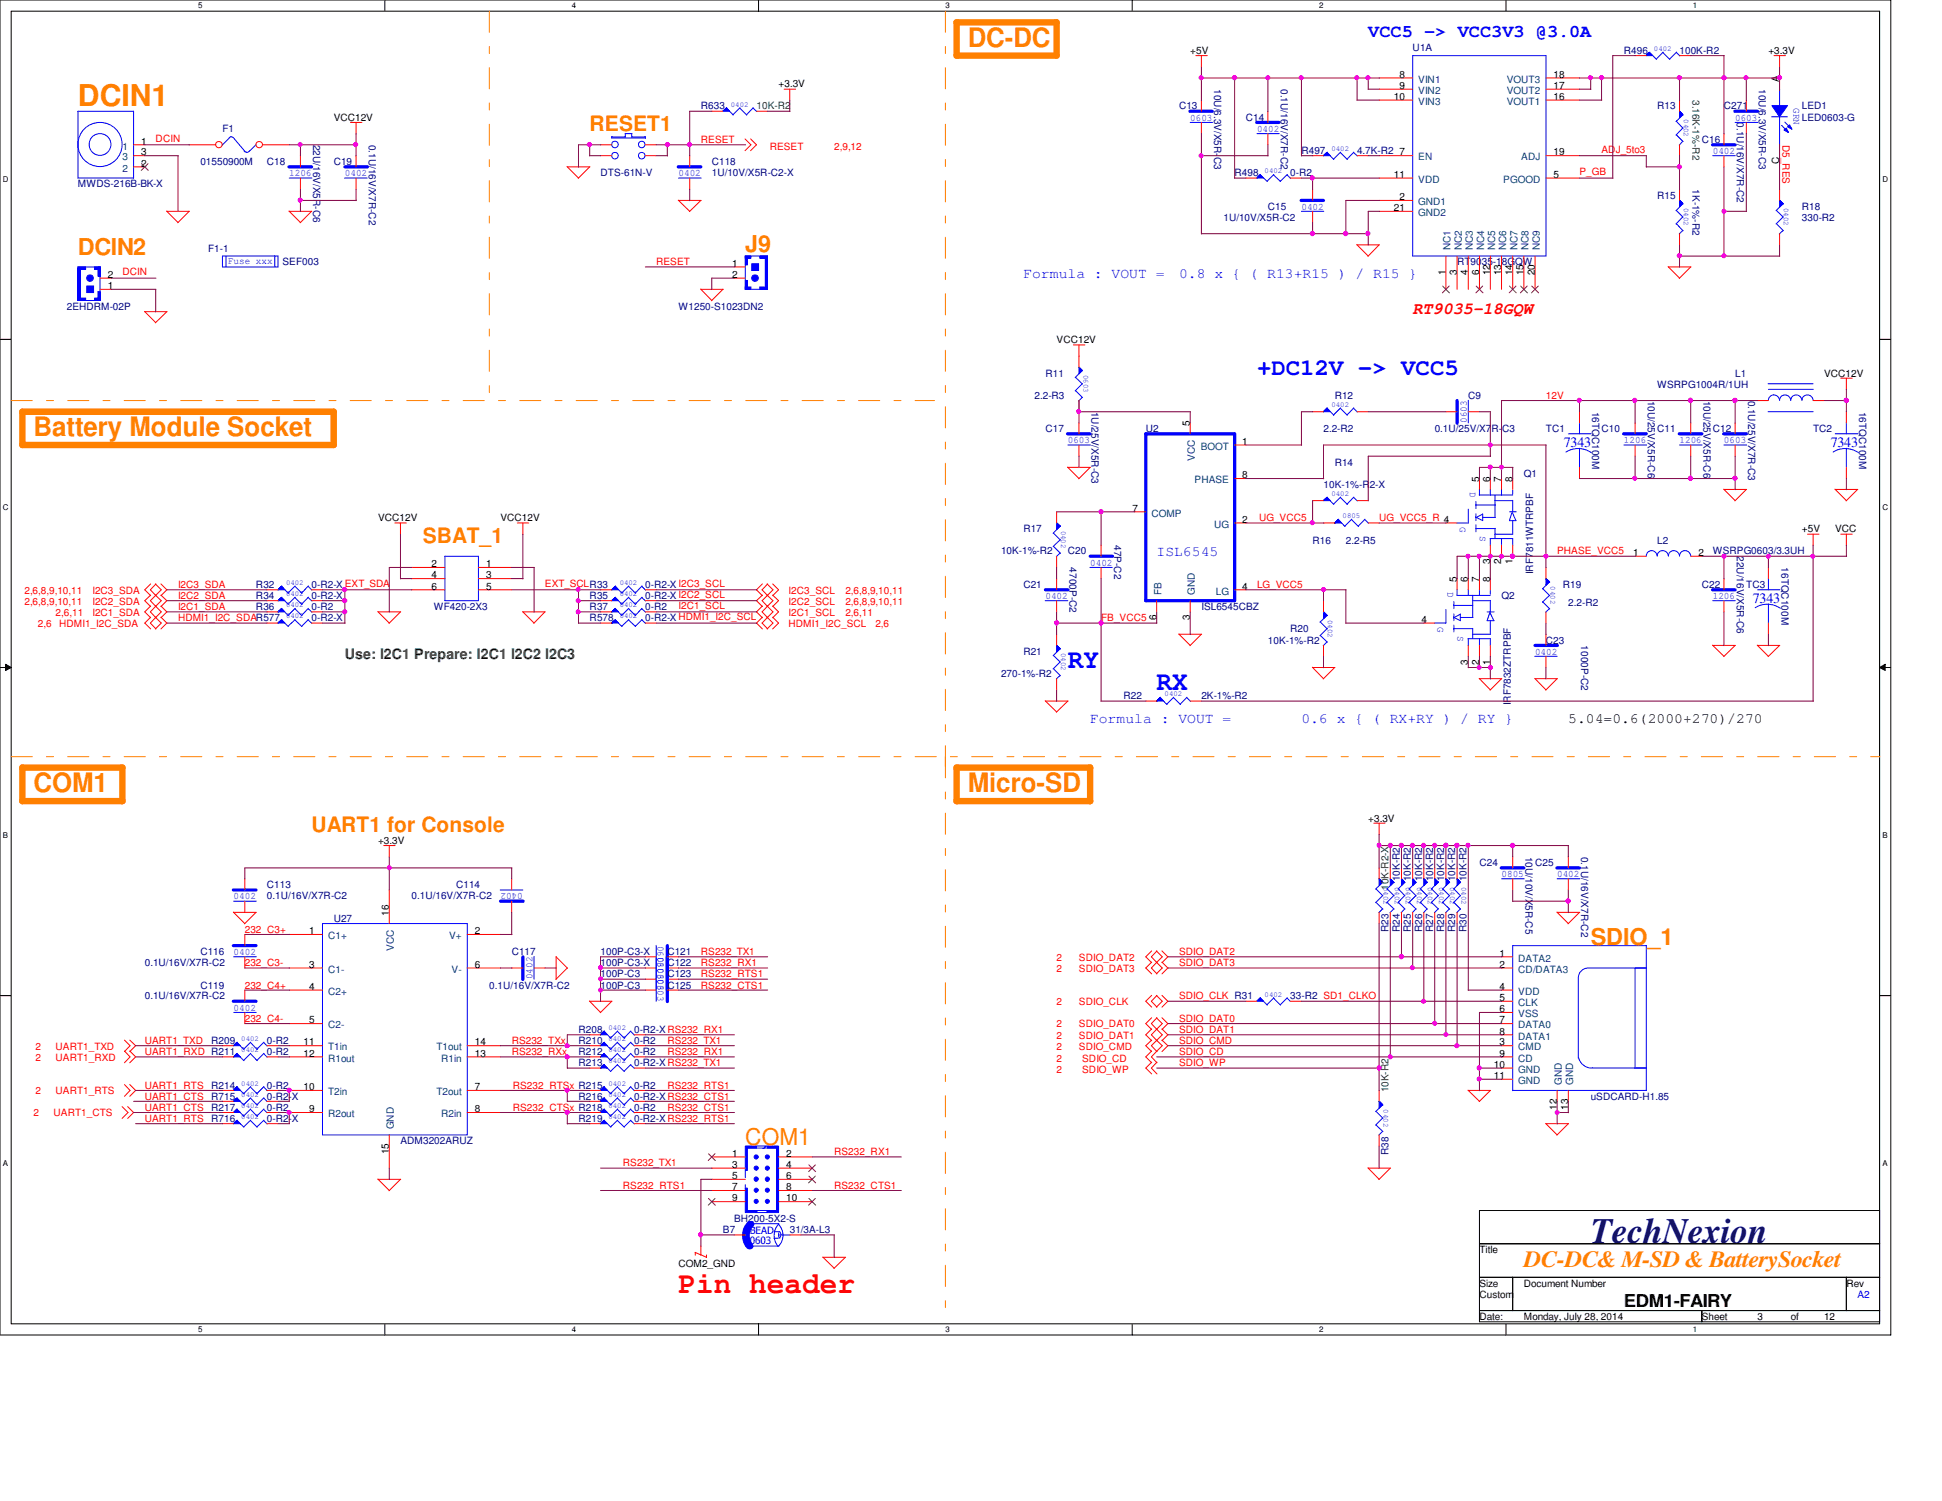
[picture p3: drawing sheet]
<svg xmlns="http://www.w3.org/2000/svg" width="279mm" height="216mm" viewBox="0 0 279 216" stroke-linecap="round" stroke-linejoin="round" font-family="sans-serif">
<defs><g id="words">
<text font-size="5.1" fill="#000080" x="228.9" y="178.7">TechNexion</text>
<text font-size="4.3" fill="#ff8000" x="11.2" y="15.2">DCIN1</text>
<text font-size="4.3" fill="#f00" x="97.6" y="186">Pin header</text>
<g font-size="3.9" fill="#ff8000">
<text x="139.2" y="6.8">DC-DC</text>
<text x="4.8" y="62.8">Battery Module Socket</text>
<text x="4.8" y="114">COM1</text>
<text x="139.2" y="114">Micro-SD</text>
</g>
<g font-size="3.9" fill="#00f">
<text x="153.6" y="96.1">RY</text>
<text x="166.4" y="99.3">RX</text>
</g>
<g font-size="3.3" fill="#ff8000">
<text x="11.2" y="36.7">DCIN2</text>
<text x="107.2" y="36.3">J9</text>
<text x="228.9" y="136">SDIO_1</text>
<text x="107.2" y="164.6">COM1</text>
<text x="219.2" y="182.3">DC-DC&amp; M-SD &amp; BatterySocket</text>
</g>
<text font-size="3.3" fill="#00f" x="180.8" y="54">+DC12V -&gt; VCC5</text>
<g font-size="3" fill="#ff8000">
<text x="84.8" y="18.8">RESET1</text>
<text x="60.8" y="78.1">SBAT_1</text>
<text x="44.8" y="119.7">UART1 for Console</text>
</g>
<text font-size="2.5" fill="#00f" x="196.8" y="5.3">VCC5 -&gt; VCC3V3 @3.0A</text>
<text font-size="2.5" x="233.6" y="188">EDM1-FAIRY</text>
<text font-size="2.4" fill="#f00" x="203.2" y="45.2">RT9035-18GQW</text>
<g font-size="2.1" fill="#00f">
<text x="147.2" y="40">Formula : VOUT =</text>
<text x="169.6" y="40">0.8 x { ( R13+R15 ) / R15 }</text>
<text x="225" y="64.3">7343</text>
<text x="263.4" y="64.3">7343</text>
<text x="166.4" y="80">ISL6545</text>
<text x="252.2" y="86.7">7343</text>
<text x="156.8" y="104">Formula : VOUT =</text>
<text x="187.2" y="104">0.6 x { ( RX+RY ) / RY }</text>
</g>
<text font-size="2.1" fill="#008000" x="49.6" y="94.7">Use: I2C1 Prepare: I2C1 I2C2 I2C3</text>
<text font-size="2.1" x="225.6" y="104">5.04=0.6(2000+270)/270</text>
<g font-size="1.4">
<text x="171.2" y="7.7">+5V</text>
<text x="201.3" y="11.2">8</text>
<text x="223.5" y="11.2">18</text>
<text x="254.4" y="7.7">+3.3V</text>
<text x="256" y="11.7" transform="rotate(-90 256 11.7)">A</text>
<text x="48" y="17.4">VCC12V</text>
<text x="112" y="12.6">+3.3V</text>
<text x="200.5" y="14.4">10</text>
<text x="201.3" y="12.8">9</text>
<text x="223.5" y="14.4">16</text>
<text x="223.5" y="12.8">17</text>
<text x="20.3" y="24">2</text>
<text x="20.3" y="22.4">3</text>
<text x="20.3" y="20.8">1</text>
<text x="201.3" y="22.4">7</text>
<text x="223.5" y="22.4">19</text>
<text x="256" y="23.6" transform="rotate(-90 256 23.6)">C</text>
<text x="200.5" y="25.6">11</text>
<text x="201.3" y="28.8">2</text>
<text x="223.5" y="25.6">5</text>
<text x="200.5" y="30.4">21</text>
<text x="15.5" y="41.6">1</text>
<text x="15.5" y="40">2</text>
<text x="105.3" y="38.4">1</text>
<text x="105.3" y="40">2</text>
<text x="208" y="39.6" transform="rotate(-90 208 39.6)">1</text>
<text x="209.6" y="39.6" transform="rotate(-90 209.6 39.6)">3</text>
<text x="211.2" y="39.6" transform="rotate(-90 211.2 39.6)">4</text>
<text x="212.8" y="39.6" transform="rotate(-90 212.8 39.6)">6</text>
<text x="214.4" y="39.6" transform="rotate(-90 214.4 39.6)">12</text>
<text x="216" y="39.6" transform="rotate(-90 216 39.6)">13</text>
<text x="217.6" y="39.6" transform="rotate(-90 217.6 39.6)">14</text>
<text x="219.2" y="39.6" transform="rotate(-90 219.2 39.6)">15</text>
<text x="220.8" y="39.6" transform="rotate(-90 220.8 39.6)">20</text>
<text x="152" y="49.4">VCC12V</text>
<text x="262.4" y="54.2">VCC12V</text>
<text x="171.2" y="61.3" transform="rotate(-90 171.2 61.3)">5</text>
<text x="178.7" y="64">1</text>
<text x="178.7" y="68.8">8</text>
<text x="212.8" y="69.3" transform="rotate(-90 212.8 69.3)">5</text>
<text x="214.4" y="69.3" transform="rotate(-90 214.4 69.3)">6</text>
<text x="216" y="69.3" transform="rotate(-90 216 69.3)">7</text>
<text x="217.6" y="69.3" transform="rotate(-90 217.6 69.3)">8</text>
<text x="54.4" y="75">VCC12V</text>
<text x="72" y="75">VCC12V</text>
<text x="162.9" y="73.6">7</text>
<text x="178.7" y="75.2">2</text>
<text x="259.2" y="76.6">+5V</text>
<text x="264" y="76.6">VCC</text>
<text x="62.1" y="81.6">2</text>
<text x="62.1" y="83.2">4</text>
<text x="69.9" y="81.6">1</text>
<text x="69.9" y="83.2">3</text>
<text x="209.6" y="83.7" transform="rotate(-90 209.6 83.7)">5</text>
<text x="211.2" y="83.7" transform="rotate(-90 211.2 83.7)">6</text>
<text x="212.8" y="83.7" transform="rotate(-90 212.8 83.7)">7</text>
<text x="214.4" y="83.7" transform="rotate(-90 214.4 83.7)">8</text>
<text x="214.4" y="81.2" transform="rotate(-90 214.4 81.2)">3</text>
<text x="216" y="81.2" transform="rotate(-90 216 81.2)">2</text>
<text x="217.6" y="81.2" transform="rotate(-90 217.6 81.2)">1</text>
<text x="234.9" y="80">1</text>
<text x="244.3" y="80">2</text>
<text x="62.1" y="84.8">6</text>
<text x="69.9" y="84.8">5</text>
<text x="166.4" y="89.2" transform="rotate(-90 166.4 89.2)">6</text>
<text x="171.2" y="89.2" transform="rotate(-90 171.2 89.2)">3</text>
<text x="178.7" y="84.8">4</text>
<text x="204.5" y="89.6">4</text>
<text x="211.2" y="95.6" transform="rotate(-90 211.2 95.6)">3</text>
<text x="212.8" y="95.6" transform="rotate(-90 212.8 95.6)">2</text>
<text x="214.4" y="95.6" transform="rotate(-90 214.4 95.6)">1</text>
<text x="196.8" y="118.2">+3.3V</text>
<text x="54.4" y="121.4">+3.3V</text>
<text x="56" y="131.7" transform="rotate(-90 56 131.7)">16</text>
<text x="44.5" y="134.4">1</text>
<text x="68.3" y="134.4">2</text>
<text x="215.7" y="137.6">1</text>
<text x="44.5" y="139.2">3</text>
<text x="44.5" y="142.4">4</text>
<text x="68.3" y="139.2">6</text>
<text x="215.7" y="142.4">4</text>
<text x="215.7" y="139.2">2</text>
<text x="215.7" y="144">5</text>
<text x="44.5" y="147.2">5</text>
<text x="215.7" y="145.6">6</text>
<text x="215.7" y="148.8">8</text>
<text x="215.7" y="147.2">7</text>
<text x="43.7" y="152">12</text>
<text x="43.7" y="150.4">11</text>
<text x="68.3" y="152">13</text>
<text x="68.3" y="150.4">14</text>
<text x="214.9" y="153.6">10</text>
<text x="214.9" y="155.2">11</text>
<text x="215.7" y="152">9</text>
<text x="215.7" y="150.4">3</text>
<text x="43.7" y="156.8">10</text>
<text x="44.5" y="160">9</text>
<text x="68.3" y="160">8</text>
<text x="68.3" y="156.8">7</text>
<text x="224" y="159.6" transform="rotate(-90 224 159.6)">12</text>
<text x="225.6" y="159.6" transform="rotate(-90 225.6 159.6)">13</text>
<text x="56" y="166" transform="rotate(-90 56 166)">15</text>
<text x="105.3" y="166.4">1</text>
<text x="105.3" y="168">3</text>
<text x="113.1" y="166.4">2</text>
<text x="113.1" y="168">4</text>
<text x="105.3" y="169.6">5</text>
<text x="105.3" y="171.2">7</text>
<text x="105.3" y="172.8">9</text>
<text x="113.1" y="169.6">6</text>
<text x="113.1" y="171.2">8</text>
<text x="113.1" y="172.8">10</text>
<text x="97.6" y="182.2">COM2_GND</text>
<text x="212.9" y="180.3">Title</text>
<text x="212.9" y="185.1">Size</text>
<text x="219.2" y="185.1">Document Number</text>
<text x="265.6" y="185.1">Rev</text>
<text x="212.9" y="186.6">Custom</text>
<text x="212.9" y="189.9">Date:</text>
<text x="219.2" y="189.9">Monday, July 28, 2014</text>
<text x="244.9" y="189.9">Sheet</text>
<text x="252.9" y="189.9">3</text>
<text x="257.6" y="189.9">of</text>
<text x="262.4" y="189.9">12</text>
</g>
<g font-size="1.4" fill="#000080">
<text x="203.2" y="7.3">U1A</text>
<text x="233.6" y="7.7">R496</text>
<text x="241.6" y="7.7">100K-R2</text>
<text x="100.8" y="15.7">R633</text>
<text x="169.6" y="15.7">C13</text>
<text x="174.7" y="12.8" transform="rotate(90 174.7 12.8)">10U/6.3V/X5R-C3</text>
<text x="179.2" y="17.4">C14</text>
<text x="184.3" y="12.8" transform="rotate(90 184.3 12.8)">0.1U/16V/X7R-C2</text>
<text x="238.4" y="15.7">R13</text>
<text x="248" y="15.7">C271</text>
<text x="249.9" y="17.6" transform="rotate(90 249.9 17.6)">0.1U/16V/X7R-C2</text>
<text x="253.1" y="12.8" transform="rotate(90 253.1 12.8)">10U/6.3V/X5R-C3</text>
<text x="259.2" y="15.7">LED1</text>
<text x="259.2" y="17.4">LED0603-G</text>
<text x="28.8" y="23.7">01550900M</text>
<text x="32" y="19">F1</text>
<text x="38.4" y="23.7">C18</text>
<text x="45" y="20.8" transform="rotate(90 45 20.8)">22U/16V/X5R-C6</text>
<text x="48" y="23.7">C19</text>
<text x="53" y="20.8" transform="rotate(90 53 20.8)">0.1U/16V/X7R-C2</text>
<text x="102.4" y="23.7">C118</text>
<text x="187.2" y="22.2">R497</text>
<text x="195.2" y="22.2">4.7K-R2</text>
<text x="244.9" y="20.6">C16</text>
<text x="11.2" y="27">MWDS-216B-BK-X</text>
<text x="86.4" y="25.4">DTS-61N-V</text>
<text x="102.4" y="25.4">1U/10V/X5R-C2-X</text>
<text x="177.6" y="25.4">R498</text>
<text x="185.6" y="25.4">0-R2</text>
<text x="238.4" y="28.6">R15</text>
<text x="243.5" y="27.2" transform="rotate(90 243.5 27.2)">1K-1%-R2</text>
<text x="176" y="31.7">1U/10V/X5R-C2</text>
<text x="182.4" y="30.2">C15</text>
<text x="259.2" y="30.2">R18</text>
<text x="259.2" y="31.7">330-R2</text>
<text x="29.9" y="36.2">F1-1</text>
<text x="40.6" y="38.2">SEF003</text>
<text x="209.6" y="38.2">RT9035-18GQW</text>
<text x="9.6" y="44.6">2EHDRM-02P</text>
<text x="97.6" y="44.6">W1250-S1023DN2</text>
<text x="148.8" y="57.4">2.2-R3</text>
<text x="150.4" y="54.2">R11</text>
<text x="157.1" y="59.2" transform="rotate(90 157.1 59.2)">1U/25V/X5R-C3</text>
<text x="192" y="57.4">R12</text>
<text x="211.2" y="57.4">C9</text>
<text x="229.1" y="59.2" transform="rotate(90 229.1 59.2)">16TQC100M</text>
<text x="237.1" y="57.6" transform="rotate(90 237.1 57.6)">10U/25V/X5R-C6</text>
<text x="238.4" y="55.8">WSRPG1004R/1UH</text>
<text x="245.1" y="57.6" transform="rotate(90 245.1 57.6)">10U/25V/X5R-C6</text>
<text x="249.6" y="54.2">L1</text>
<text x="251.5" y="57.6" transform="rotate(90 251.5 57.6)">0.1U/25V/X7R-C3</text>
<text x="267.5" y="59.2" transform="rotate(90 267.5 59.2)">16TQC100M</text>
<text x="150.4" y="62.2">C17</text>
<text x="164.8" y="62.2">U2</text>
<text x="190.4" y="62.2">2.2-R2</text>
<text x="206.4" y="62.2">0.1U/25V/X7R-C3</text>
<text x="222.4" y="62.2">TC1</text>
<text x="230.4" y="62.2">C10</text>
<text x="238.4" y="62.2">C11</text>
<text x="246.4" y="62.2">C12</text>
<text x="260.9" y="62.2">TC2</text>
<text x="190.4" y="70.2">10K-1%-R2-X</text>
<text x="192" y="67">R14</text>
<text x="219.2" y="68.6">Q1</text>
<text x="147.2" y="76.6">R17</text>
<text x="144" y="79.8">10K-1%-R2</text>
<text x="153.6" y="79.8">C20</text>
<text x="153.9" y="81.6" transform="rotate(90 153.9 81.6)">4700P-C2</text>
<text x="160.3" y="78.4" transform="rotate(90 160.3 78.4)">47P-C2</text>
<text x="188.8" y="78.2">R16</text>
<text x="193.6" y="78.2">2.2-R5</text>
<text x="220.6" y="82.6" transform="rotate(-90 220.6 82.6)">IRF7811WTRPBF</text>
<text x="238.4" y="78.2">L2</text>
<text x="246.4" y="79.8">WSRPG0603/3.3UH</text>
<text x="249.9" y="80" transform="rotate(90 249.9 80)">22U/16V/X5R-C6</text>
<text x="256.3" y="81.6" transform="rotate(90 256.3 81.6)">16TQC100M</text>
<text x="36.8" y="86.2">R34</text>
<text x="36.8" y="87.8">R36</text>
<text x="36.8" y="84.6">R32</text>
<text x="44.8" y="89.4">0-R2-X</text>
<text x="44.8" y="86.2">0-R2-X</text>
<text x="44.8" y="87.8">0-R2</text>
<text x="44.8" y="84.6">0-R2-X EXT_SDA</text>
<text x="62.4" y="87.8">WF420-2X3</text>
<text x="84.8" y="86.2">R35</text>
<text x="84.8" y="87.8">R37</text>
<text x="84.8" y="89.4">R578</text>
<text x="92.8" y="86.2">0-R2-X I2C2_SCL</text>
<text x="92.8" y="87.8">0-R2</text>
<text x="92.8" y="89.4">0-R2-X HDMI1_I2C_SCL</text>
<text x="92.8" y="84.6">0-R2-X I2C3_SCL</text>
<text x="147.2" y="84.6">C21</text>
<text x="172.8" y="87.8">ISL6545CBZ</text>
<text x="216" y="86.2">Q2</text>
<text x="224.8" y="84.6">R19</text>
<text x="225.6" y="87.1">2.2-R2</text>
<text x="244.9" y="84.6">C22</text>
<text x="251.2" y="84.6">TC3</text>
<text x="147.2" y="94.2">R21</text>
<text x="182.4" y="92.6">10K-1%-R2</text>
<text x="185.6" y="91">R20</text>
<text x="222.4" y="92.6">C23</text>
<text x="227.5" y="92.8" transform="rotate(90 227.5 92.8)">1000P-C2</text>
<text x="144" y="97.4">270-1%-R2</text>
<text x="161.6" y="100.6">R22</text>
<text x="172.8" y="100.6">2K-1%-R2</text>
<text x="217.4" y="101.5" transform="rotate(-90 217.4 101.5)">IRF7832ZTRPBF</text>
<text x="212.9" y="124.6">C24</text>
<text x="219.5" y="123.2" transform="rotate(90 219.5 123.2)">10U/10V/X5R-C5</text>
<text x="220.9" y="124.6">C25</text>
<text x="227.5" y="123.2" transform="rotate(90 227.5 123.2)">0.1U/16V/X7R-C2</text>
<text x="38.4" y="127.8">C113</text>
<text x="38.4" y="129.4">0.1U/16V/X7R-C2</text>
<text x="59.2" y="129.4">0.1U/16V/X7R-C2</text>
<text x="65.6" y="127.8">C114</text>
<text x="201.4" y="126.7" transform="rotate(-90 201.4 126.7)">10K-R2</text>
<text x="203" y="126.7" transform="rotate(-90 203 126.7)">10K-R2</text>
<text x="204.6" y="126.7" transform="rotate(-90 204.6 126.7)">10K-R2</text>
<text x="206.2" y="126.7" transform="rotate(-90 206.2 126.7)">10K-R2</text>
<text x="207.8" y="126.7" transform="rotate(-90 207.8 126.7)">10K-R2</text>
<text x="209.4" y="126.7" transform="rotate(-90 209.4 126.7)">10K-R2</text>
<text x="211" y="126.7" transform="rotate(-90 211 126.7)">10K-R2</text>
<text x="28.8" y="137.4">C116</text>
<text x="48" y="132.6">U27</text>
<text x="73.6" y="137.4">C117</text>
<text x="86.4" y="137.4">100P-C3-X</text>
<text x="96" y="137.4">C121</text>
<text x="199.8" y="134.1" transform="rotate(-90 199.8 134.1)">R23</text>
<text x="201.4" y="134.1" transform="rotate(-90 201.4 134.1)">R24</text>
<text x="203" y="134.1" transform="rotate(-90 203 134.1)">R25</text>
<text x="204.6" y="134.1" transform="rotate(-90 204.6 134.1)">R26</text>
<text x="206.2" y="134.1" transform="rotate(-90 206.2 134.1)">R27</text>
<text x="207.8" y="134.1" transform="rotate(-90 207.8 134.1)">R28</text>
<text x="209.4" y="134.1" transform="rotate(-90 209.4 134.1)">R29</text>
<text x="211" y="134.1" transform="rotate(-90 211 134.1)">R30</text>
<text x="20.8" y="139">0.1U/16V/X7R-C2</text>
<text x="20.8" y="143.8">0.1U/16V/X7R-C2</text>
<text x="28.8" y="142.2">C119</text>
<text x="70.4" y="142.2">0.1U/16V/X7R-C2</text>
<text x="86.4" y="139">100P-C3-X</text>
<text x="86.4" y="140.6">100P-C3</text>
<text x="86.4" y="142.2">100P-C3</text>
<text x="96" y="139">C122</text>
<text x="96" y="140.6">C123</text>
<text x="96" y="142.2">C125</text>
<text x="185.6" y="143.8">33-R2 SD1_CLKO</text>
<text x="83.2" y="148.6">R208</text>
<text x="91.2" y="148.6">0-R2-XRS232_RX1</text>
<text x="30.4" y="150.2">R209</text>
<text x="38.4" y="151.8">0-R2</text>
<text x="38.4" y="150.2">0-R2</text>
<text x="83.2" y="150.2">R210</text>
<text x="83.2" y="153.4">R213</text>
<text x="83.2" y="151.8">R212</text>
<text x="91.2" y="150.2">0-R2</text>
<text x="91.2" y="153.4">0-R2-XRS232_TX1</text>
<text x="91.2" y="151.8">0-R2</text>
<text x="30.4" y="159.8">R217</text>
<text x="30.4" y="158.2">R715</text>
<text x="30.4" y="156.6">R214</text>
<text x="30.4" y="161.4">R716</text>
<text x="38.4" y="159.8">0-R2</text>
<text x="38.4" y="158.2">0-R2-X</text>
<text x="38.4" y="156.6">0-R2</text>
<text x="38.4" y="161.4">0-R2-X</text>
<text x="83.2" y="158.2">R216</text>
<text x="83.2" y="161.4">R219</text>
<text x="91.2" y="156.6">0-R2</text>
<text x="91.2" y="158.2">0-R2-XRS232_CTS1</text>
<text x="91.2" y="161.4">0-R2-XRS232_RTS1</text>
<text x="91.2" y="159.8">0-R2</text>
<text x="228.9" y="158.2">uSDCARD-H1.85</text>
<text x="57.6" y="164.6">ADM3202ARUZ</text>
<text x="199.8" y="166.1" transform="rotate(-90 199.8 166.1)">R38</text>
<text x="104" y="177.4">B7</text>
<text x="105.6" y="175.8">BH200-5X2-S</text>
<text x="113.6" y="177.4">31/3A-L3</text>
</g>
<g font-size="1.4" fill="#004080">
<text x="204" y="11.9">VIN1</text>
<text x="216.8" y="11.9">VOUT3</text>
<text x="204" y="15.1">VIN3</text>
<text x="204" y="13.5">VIN2</text>
<text x="216.8" y="15.1">VOUT1</text>
<text x="216.8" y="13.5">VOUT2</text>
<text x="17.6" y="23.1">3</text>
<text x="17.6" y="21.5">1</text>
<text x="204" y="23.1">EN</text>
<text x="218.9" y="23.1">ADJ</text>
<text x="17.6" y="24.7">2</text>
<text x="204" y="29.5">GND1</text>
<text x="204" y="26.3">VDD</text>
<text x="216.3" y="26.3">PGOOD</text>
<text x="204" y="31.1">GND2</text>
<text x="208.7" y="36" transform="rotate(-90 208.7 36)">NC1</text>
<text x="210.3" y="36" transform="rotate(-90 210.3 36)">NC2</text>
<text x="211.9" y="36" transform="rotate(-90 211.9 36)">NC3</text>
<text x="213.5" y="36" transform="rotate(-90 213.5 36)">NC4</text>
<text x="215.1" y="36" transform="rotate(-90 215.1 36)">NC5</text>
<text x="216.7" y="36" transform="rotate(-90 216.7 36)">NC6</text>
<text x="218.3" y="36" transform="rotate(-90 218.3 36)">NC7</text>
<text x="219.9" y="36" transform="rotate(-90 219.9 36)">NC8</text>
<text x="221.5" y="36" transform="rotate(-90 221.5 36)">NC9</text>
<text x="172.8" y="64.7">BOOT</text>
<text x="171.9" y="69.5">PHASE</text>
<text x="171.9" y="66.3" transform="rotate(-90 171.9 66.3)">VCC</text>
<text x="165.7" y="74.3">COMP</text>
<text x="174.7" y="75.9">UG</text>
<text x="167.1" y="85.6" transform="rotate(-90 167.1 85.6)">FB</text>
<text x="171.9" y="85.6" transform="rotate(-90 171.9 85.6)">GND</text>
<text x="174.9" y="85.5">LG</text>
<text x="47.2" y="135.1">C1+</text>
<text x="56.7" y="136.7" transform="rotate(-90 56.7 136.7)">VCC</text>
<text x="64.6" y="135.1">V+</text>
<text x="47.2" y="139.9">C1-</text>
<text x="47.2" y="143.1">C2+</text>
<text x="65" y="139.9">V-</text>
<text x="218.4" y="143.1">VDD</text>
<text x="218.4" y="139.9">CD/DATA3</text>
<text x="218.4" y="138.3">DATA2</text>
<text x="47.2" y="147.9">C2-</text>
<text x="218.4" y="146.3">VSS</text>
<text x="218.4" y="144.7">CLK</text>
<text x="218.4" y="149.5">DATA1</text>
<text x="218.4" y="147.9">DATA0</text>
<text x="47.2" y="152.7">R1out</text>
<text x="47.2" y="151.1">T1in</text>
<text x="62.8" y="151.1">T1out</text>
<text x="63.5" y="152.7">R1in</text>
<text x="218.4" y="152.7">CD</text>
<text x="218.4" y="151.1">CMD</text>
<text x="218.4" y="154.3">GND</text>
<text x="218.4" y="155.9">GND</text>
<text x="47.2" y="160.7">R2out</text>
<text x="47.2" y="157.5">T2in</text>
<text x="62.8" y="157.5">T2out</text>
<text x="63.5" y="160.7">R2in</text>
<text x="224.7" y="156" transform="rotate(-90 224.7 156)">GND</text>
<text x="226.3" y="156" transform="rotate(-90 226.3 156)">GND</text>
<text x="56.7" y="162.4" transform="rotate(-90 56.7 162.4)">GND</text>
</g>
<g font-size="1.4" fill="#008000">
<text x="108.8" y="15.7">10K-R2</text>
<text x="243.5" y="14.4" transform="rotate(90 243.5 14.4)">3.16K-1%-R2</text>
<text x="199.8" y="128" transform="rotate(-90 199.8 128)">10K-R2-X</text>
<text x="199.8" y="157.1" transform="rotate(-90 199.8 157.1)">10K-R2</text>
</g>
<g font-size="1.4" fill="#00f">
<text x="171.2" y="17.4">0603</text>
<text x="249.6" y="17.4">0603</text>
<text x="258" y="15.5" transform="rotate(90 258 15.5)">GRN</text>
<text x="180.8" y="19">0402</text>
<text x="246.4" y="22.1">0402</text>
<text x="41.6" y="25.4">1206</text>
<text x="49.6" y="25.4">0402</text>
<text x="97.6" y="25.4">0402</text>
<text x="187.2" y="30.1">0402</text>
<text x="32.8" y="38">Fuse xxx</text>
<text x="153.6" y="63.8">0603</text>
<text x="211" y="60.8" transform="rotate(-90 211 60.8)">0603</text>
<text x="233.6" y="63.8">1206</text>
<text x="241.6" y="63.8">1206</text>
<text x="248" y="63.8">0603</text>
<text x="211.5" y="70.7" transform="rotate(90 211.5 70.7)">D</text>
<text x="210" y="75.9" transform="rotate(90 210 75.9)">G</text>
<text x="212.9" y="77.1" transform="rotate(90 212.9 77.1)">S</text>
<text x="156.8" y="81.4">0402</text>
<text x="150.4" y="86.1">0402</text>
<text x="208.2" y="85.1" transform="rotate(90 208.2 85.1)">D</text>
<text x="246.4" y="86.1">1206</text>
<text x="206.8" y="90.3" transform="rotate(90 206.8 90.3)">G</text>
<text x="209.7" y="91.5" transform="rotate(90 209.7 91.5)">S</text>
<text x="220.9" y="94.1">0402</text>
<text x="33.6" y="129.4">0402</text>
<text x="75.2" y="128.4" transform="rotate(180 75.2 128.4)">0402</text>
<text x="216" y="126.2">0805</text>
<text x="224" y="126.2">0402</text>
<text x="33.6" y="137.4">0402</text>
<text x="94.6" y="136" transform="rotate(90 94.6 136)">06030603</text>
<text x="94.6" y="137.6" transform="rotate(90 94.6 137.6)">06030603</text>
<text x="76.6" y="140.8" transform="rotate(-90 76.6 140.8)">0402</text>
<text x="33.6" y="145.4">0402</text>
<text x="107.9" y="177.5">BEAD</text>
<text x="107.9" y="178.9">0603</text>
<text x="267.3" y="186.6">A2</text>
</g>
<g font-size="1.4" fill="#f00">
<text x="22.4" y="20.4">DCIN</text>
<text x="100.8" y="20.6">RESET</text>
<text x="110.7" y="21.5">RESET</text>
<text x="120" y="21.5">2,9,12</text>
<text x="230.4" y="22">ADJ_5to3</text>
<text x="256.5" y="20.8" transform="rotate(90 256.5 20.8)">D5_RES</text>
<text x="227.2" y="25.2">P_GB</text>
<text x="17.6" y="39.6">DCIN</text>
<text x="94.4" y="38.2">RESET</text>
<text x="222.4" y="57.4">12V</text>
<text x="181.1" y="75">UG_VCC5</text>
<text x="198.4" y="75">UG_VCC5_R 4</text>
<text x="224" y="79.8">PHASE_VCC5</text>
<text x="3.5" y="87">2,6,8,9,10,11</text>
<text x="3.5" y="85.4">2,6,8,9,10,11</text>
<text x="8" y="88.6">2,6,11</text>
<text x="13.3" y="87">I2C2_SDA</text>
<text x="13.3" y="88.6">I2C1_SDA</text>
<text x="13.3" y="85.4">I2C3_SDA</text>
<text x="25.6" y="84.6">I2C3_SDA</text>
<text x="25.6" y="87.8">I2C1_SDA</text>
<text x="25.6" y="86.2">I2C2_SDA</text>
<text x="25.6" y="89.4">HDMI1_I2C_SDAR577</text>
<text x="78.4" y="84.4">EXT_SCLR33</text>
<text x="97.6" y="87.6">I2C1_SCL</text>
<text x="113.5" y="87">I2C2_SCL</text>
<text x="113.5" y="88.6">I2C1_SCL</text>
<text x="113.5" y="85.4">I2C3_SCL</text>
<text x="121.6" y="87">2,6,8,9,10,11</text>
<text x="121.6" y="88.6">2,6,11</text>
<text x="121.6" y="85.4">2,6,8,9,10,11</text>
<text x="158.4" y="89.4">FB_VCC5</text>
<text x="180.8" y="84.6">LG_VCC5</text>
<text x="5.5" y="90.2">2,6</text>
<text x="8.5" y="90.2">HDMI1_I2C_SDA</text>
<text x="113.5" y="90.2">HDMI1_I2C_SCL</text>
<text x="125.9" y="90.2">2,6</text>
<text x="35.2" y="134.2">232_C3+</text>
<text x="100.8" y="137.4">RS232_TX1</text>
<text x="169.6" y="137.4">SDIO_DAT2</text>
<text x="35.2" y="139">232_C3-</text>
<text x="35.2" y="142.2">232_C4+</text>
<text x="100.8" y="140.6">RS232_RTS1</text>
<text x="100.8" y="142.2">RS232_CTS1</text>
<text x="100.8" y="139">RS232_RX1</text>
<text x="152" y="139.8">2</text>
<text x="152" y="138.2">2</text>
<text x="155.2" y="139.8">SDIO_DAT3</text>
<text x="155.2" y="138.2">SDIO_DAT2</text>
<text x="169.6" y="143.8">SDIO_CLK R31</text>
<text x="169.6" y="139">SDIO_DAT3</text>
<text x="35.2" y="147">232_C4-</text>
<text x="152" y="144.6">2</text>
<text x="152" y="149.4">2</text>
<text x="152" y="147.8">2</text>
<text x="155.2" y="144.6">SDIO_CLK</text>
<text x="155.2" y="149.4">SDIO_DAT1</text>
<text x="155.2" y="147.8">SDIO_DAT0</text>
<text x="169.6" y="147">SDIO_DAT0</text>
<text x="169.6" y="148.6">SDIO_DAT1</text>
<text x="5.1" y="151">2</text>
<text x="5.1" y="152.6">2</text>
<text x="8" y="151">UART1_TXD</text>
<text x="8" y="152.6">UART1_RXD</text>
<text x="20.8" y="150.2">UART1_TXD</text>
<text x="20.8" y="151.8">UART1_RXD R211</text>
<text x="73.6" y="151.8">RS232_RXx</text>
<text x="73.6" y="150.2">RS232_TXx</text>
<text x="96" y="151.8">RS232_RX1</text>
<text x="96" y="150.2">RS232_TX1</text>
<text x="152" y="151">2</text>
<text x="152" y="152.7">2</text>
<text x="152" y="154.3">2</text>
<text x="155.2" y="151">SDIO_CMD</text>
<text x="155.7" y="152.7">SDIO_CD</text>
<text x="155.7" y="154.3">SDIO_WP</text>
<text x="169.6" y="150.2">SDIO_CMD</text>
<text x="169.6" y="151.8">SDIO_CD</text>
<text x="169.6" y="153.4">SDIO_WP</text>
<text x="4.8" y="160.6">2</text>
<text x="5.1" y="157.4">2</text>
<text x="7.7" y="160.6">UART1_CTS</text>
<text x="8" y="157.4">UART1_RTS</text>
<text x="20.8" y="159.8">UART1_CTS</text>
<text x="20.8" y="156.6">UART1_RTS</text>
<text x="20.8" y="158.2">UART1_CTS</text>
<text x="20.8" y="161.4">UART1_RTS</text>
<text x="73.8" y="156.6">RS232_RTSx R215</text>
<text x="73.8" y="159.8">RS232_CTSx R218</text>
<text x="96" y="156.6">RS232_RTS1</text>
<text x="96" y="159.8">RS232_CTS1</text>
<text x="89.6" y="167.8">RS232_TX1</text>
<text x="120" y="166.2">RS232_RX1</text>
<text x="89.6" y="171">RS232_RTS1</text>
<text x="120" y="171">RS232_CTS1</text>
</g>
<g font-size="1.1">
<text x="28.5" y="1.1">5</text>
<text x="82.3" y="1.1">4</text>
<text x="136" y="1.1">3</text>
<text x="189.8" y="1.1">2</text>
<text x="243.5" y="1.1">1</text>
<text x=".4" y="26.2">D</text>
<text x="270.8" y="26.2">D</text>
<text x=".4" y="73.4">C</text>
<text x="270.8" y="73.4">C</text>
<text x=".4" y="120.6">B</text>
<text x="270.8" y="120.6">B</text>
<text x=".4" y="167.8">A</text>
<text x="270.8" y="167.8">A</text>
<text x="28.5" y="191.6">5</text>
<text x="82.3" y="191.6">4</text>
<text x="136" y="191.6">3</text>
<text x="189.8" y="191.6">2</text>
<text x="243.5" y="191.6">1</text>
</g>
<g font-size="1.1" fill="#00f">
<text x="238" y="7.3">0402</text>
<text x="105.2" y="15.3">0402</text>
<text x="242.3" y="17.1" transform="rotate(90 242.3 17.1)">0402</text>
<text x="191.6" y="21.8">0402</text>
<text x="181.9" y="24.9">0402</text>
<text x="242.3" y="29.9" transform="rotate(90 242.3 29.9)">0402</text>
<text x="256.7" y="29.9" transform="rotate(90 256.7 29.9)">0402</text>
<text x="155.9" y="53.9" transform="rotate(90 155.9 53.9)">0603</text>
<text x="191.6" y="58.5">0402</text>
<text x="191.6" y="71.3">0402</text>
<text x="152.7" y="76.3" transform="rotate(90 152.7 76.3)">0402</text>
<text x="193.2" y="74.5">0805</text>
<text x="41.1" y="85.8">0402</text>
<text x="41.1" y="87.3">0402</text>
<text x="41.1" y="88.9">0402</text>
<text x="41.1" y="84.2">0402</text>
<text x="89.2" y="85.8">0402</text>
<text x="89.2" y="87.3">0402</text>
<text x="89.2" y="88.9">0402</text>
<text x="89.2" y="84.2">0402</text>
<text x="191.1" y="89.2" transform="rotate(90 191.1 89.2)">0402</text>
<text x="223.1" y="84.3" transform="rotate(90 223.1 84.3)">0402</text>
<text x="152.7" y="93.9" transform="rotate(90 152.7 93.9)">0402</text>
<text x="167.6" y="100.2">0402</text>
<text x="199.1" y="127.6" transform="rotate(90 199.1 127.6)">0402</text>
<text x="200.7" y="127.6" transform="rotate(90 200.7 127.6)">0402</text>
<text x="202.3" y="127.6" transform="rotate(90 202.3 127.6)">0402</text>
<text x="203.9" y="127.6" transform="rotate(90 203.9 127.6)">0402</text>
<text x="205.4" y="127.6" transform="rotate(90 205.4 127.6)">0402</text>
<text x="207.1" y="127.6" transform="rotate(90 207.1 127.6)">0402</text>
<text x="208.7" y="127.6" transform="rotate(90 208.7 127.6)">0402</text>
<text x="210.3" y="127.6" transform="rotate(90 210.3 127.6)">0402</text>
<text x="181.9" y="143.3">0402</text>
<text x="34.7" y="149.8">0402</text>
<text x="87.5" y="149.8">0402</text>
<text x="87.5" y="148.2">0402</text>
<text x="34.7" y="151.3">0402</text>
<text x="87.5" y="153">0402</text>
<text x="87.5" y="151.3">0402</text>
<text x="34.7" y="159.3">0402</text>
<text x="34.7" y="157.8">0402</text>
<text x="34.7" y="156.2">0402</text>
<text x="34.7" y="161">0402</text>
<text x="87.5" y="156.2">0402</text>
<text x="87.5" y="157.8">0402</text>
<text x="87.5" y="161">0402</text>
<text x="87.5" y="159.3">0402</text>
<text x="199.1" y="159.6" transform="rotate(90 199.1 159.6)">0402</text>
</g>
</g></defs>
<path d="M0 0h272v192h-272zM1.6 1.6h268.8v188.8h-268.8z" fill="none" stroke="#000" stroke-width=".14"/>
<g fill="#fff">
<path d="M28.5 .2h.6v1.2h-.6z"/>
<path d="M28.5 190.6h.6v1.2h-.6z"/>
</g>
<path d="M55.4 0v1.6M55.4 190.4v1.6" fill="none" stroke="#000" stroke-width=".14"/>
<g fill="#fff">
<path d="M82.3 .2h.5v1.2h-.5z"/>
<path d="M82.3 190.6h.5v1.2h-.5z"/>
</g>
<path d="M109.1 0v1.6M109.1 190.4v1.6" fill="none" stroke="#000" stroke-width=".14"/>
<g fill="#fff">
<path d="M136 .2h.6v1.2h-.6z"/>
<path d="M136 190.6h.6v1.2h-.6z"/>
</g>
<path d="M162.9 0v1.6M162.9 190.4v1.6" fill="none" stroke="#000" stroke-width=".14"/>
<g fill="#fff">
<path d="M189.8 .2h.6v1.2h-.6z"/>
<path d="M189.8 190.6h.6v1.2h-.6z"/>
</g>
<path d="M216.7 0v1.6M216.7 190.4v1.6" fill="none" stroke="#000" stroke-width=".14"/>
<g fill="#fff">
<path d="M243.5 .2h.6v1.2h-.6z"/>
<path d="M243.5 190.6h.6v1.2h-.6z"/>
<path d="M.4 25.2h.8v1.2h-.8z"/>
<path d="M270.8 25.2h.8v1.2h-.8z"/>
<path d="M.4 72.4h.8v1.2h-.8z"/>
<path d="M270.8 72.4h.8v1.2h-.8z"/>
</g>
<path d="M0 48.8h1.6M270.4 48.8h1.6" fill="none" stroke="#000" stroke-width=".14"/>
<g fill="#fff">
<path d="M.4 119.6h.7v1.2h-.7z"/>
<path d="M270.8 119.6h.8v1.2h-.8z"/>
</g>
<path d="M0 96h1.6M.8 95.5l.8 .5-.8 .4zM270.4 96l.8-.5v.9zM270.4 96h1.6" fill="none" stroke="#000" stroke-width=".14"/>
<path d="M.8 95.5l.8 .5-.8 .4zM270.4 96l.8-.5v.9z" fill="#000"/>
<g fill="#fff">
<path d="M.4 166.8h.7v1.2h-.7z"/>
<path d="M270.8 166.8h.8v1.2h-.8z"/>
</g>
<path d="M0 143.2h1.6M270.4 143.2h1.6M212.9 174.1h57.5v16h-57.5zM212.9 178.9h57.5M212.9 183.7h57.5M212.9 188.5h57.5M217.6 183.7v4.8M244.9 188.5v1.6M265.6 183.7v4.8" fill="none" stroke="#000" stroke-width=".14"/>
<path d="M70.4 1.6v56.1M136 1.6v108.8M1.6 57.6h132.9M1.6 108.8h145.7M136 108.8v80.1M147.2 108.8h123.3" fill="none" stroke="#ff8000" stroke-width=".14" stroke-dasharray="3 2 1 2"/>
<path d="M137.6 3.2h14.4v4.8h-14.4zM3.2 59.2h44.8v4.8h-44.8zM3.2 110.4h14.4v4.8h-14.4zM137.6 110.4h19.2v4.8h-19.2z" fill="none" stroke="#ff8000" stroke-width=".93"/>
<g fill="none" stroke="#f00" stroke-width=".14">
<path d="M50.4 17.6h1.7M51.2 17.6v1.7M107.2 20l.8 .8-.8 .9M108 20l.8 .8-.8 .9M112.8 12.8h1.7M113.6 12.8v1.6M172 8h1.7M172.8 8v1.7M255.2 8h1.7M256 8v1.7M24 30.4l1.6 1.6M24 30.4h3.3"/>
<path d="M27.2 30.4l-1.6 1.6M41.6 30.4l1.6 1.6M41.6 30.4h3.3M44.8 30.4l-1.6 1.6M81.6 24l1.6 1.6M81.6 24h3.3M84.8 24l-1.6 1.7M97.6 28.8l1.6 1.6M97.6 28.8h3.3M100.8 28.8l-1.6 1.6M188.8 27.2v1.6M188.8 30.4v1.6"/>
<path d="M195.2 35.2l1.6 1.6M195.2 35.2h3.3M198.4 35.2l-1.6 1.7M240 38.4l1.6 1.6M240 38.4h3.3M243.2 38.4l-1.6 1.6M20.8 44.8l1.6 1.6M20.8 44.8h3.2M24 44.8l-1.6 1.6M100.8 41.6l1.6 1.6M100.8 41.6h3.3M104 41.6l-1.6 1.7"/>
<path d="M154.4 49.6h1.7M155.2 49.6v1.7M264.8 54.4h1.7M265.6 54.4v1.6M56.8 75.2h1.7M57.6 75.2v1.7M74.4 75.2h1.7M75.2 75.2v1.7M153.6 67.2l1.6 1.6M153.6 67.2h3.3M156.8 67.2l-1.6 1.7M248 70.4l1.6 1.6"/>
<path d="M248 70.4h3.3M251.2 70.4l-1.6 1.7M260.1 76.8h1.6M260.9 76.8v1.6M264 70.4l1.6 1.6M264 70.4h3.3M264.8 76.8h1.7M265.6 76.8v1.6M267.3 70.4l-1.7 1.7M21.7 85.6l-.9 .8 .9 .8M21.7 84l-.9 .8 .9 .9M21.7 87.2l-.9 .8 .9 .9"/>
<path d="M21.7 88.8l-.9 .8 .9 .9M22.4 85.6l.8 .8-.8 .8M22.4 84l.8 .8-1.6 1.6 .8 .8M22.4 87.2l.8 .8-.8 .9M22.4 88.8l.8 .8-.8 .9M22.4 87.2l-.8 .8 .8 .9M22.4 84l-.8 .8 .8 .9M22.4 88.8l-.8 .8 .8 .9M23.2 85.6l.8 .8-.8 .8M23.2 87.2l.8 .8-.8 .9M23.2 84l.8 .8-.8 .9M23.2 88.8l.8 .8-.8 .9"/>
<path d="M54.4 88l1.6 1.6M54.4 88h3.3M57.6 88l-1.6 1.7M75.2 88l1.6 1.6M75.2 88h3.2M78.4 88l-1.6 1.7M109.7 85.6l-.9 .8 .9 .8M109.7 87.2l-.9 .8 .9 .9M109.7 84l-.9 .8 .9 .9M109.7 88.8l-.9 .8 .9 .9M110.4 84l.8 .8-1.6 1.6 .8 .8M110.4 85.6l.8 .8-.8 .8"/>
<path d="M110.4 87.2l.8 .8-.8 .9M110.4 88.8l.8 .8-.8 .9M110.4 87.2l-.8 .8 .8 .9M110.4 84l-.8 .8 .8 .9M110.4 88.8l-.8 .8 .8 .9M111.2 85.6l.8 .8-.8 .8M111.2 84l.8 .8-.8 .9M111.2 87.2l.8 .8-.8 .9M111.2 88.8l.8 .8-.8 .9M169.6 91.2l1.6 1.6M169.6 91.2h3.3M172.8 91.2l-1.6 1.7"/>
<path d="M188.8 96l1.6 1.6M188.8 96h3.3M192 96l-1.6 1.7M212.8 97.6l1.6 1.6M212.9 97.6h3.2M216 97.6l-1.6 1.7M220.8 97.6l1.6 1.6M220.9 97.6h3.2M224 97.6l-1.6 1.7M246.4 92.8l1.6 1.6M246.4 92.8h3.3M249.6 92.8l-1.6 1.6"/>
<path d="M252.8 92.8l1.6 1.6M252.9 92.8h3.2M256 92.8l-1.6 1.6M150.4 100.8l1.6 1.6M150.4 100.8h3.3M153.6 100.8l-1.6 1.6M197.7 118.4h1.6M198.4 118.4v1.7M33.6 131.2l1.6 1.6M33.6 131.2h3.3M36.8 131.2l-1.6 1.7M55.2 121.6h1.7"/>
<path d="M56 121.6v1.7M73.6 139.2h1.6M76.8 139.2h1.6M80 137.6v3.2M80 137.6l1.7 1.7M81.6 139.2l-1.6 1.7M165.7 138.4l-.9 .8 .9 .9M165.7 136.8l-.9 .8 .9 .9M166.4 138.4l.8 .8-.8 .9M166.4 136.8l.8 .8-.8 .9M166.5 138.4l-.8 .8 .8 .9M166.5 136.8l-.8 .8 .8 .9"/>
<path d="M167.2 138.4l.8 .8-.8 .9M167.2 136.8l.8 .8-.8 .9M224 131.2l1.6 1.6M224 131.2h3.3M227.2 131.2l-1.6 1.7M17.6 159.2l.8 .8-.8 .9M17.9 156l.8 .8-.8 .9M17.9 149.6l.8 .8-.8 .9M17.9 151.2l.8 .8-.8 .9M18.4 159.2l.8 .8-.8 .9M18.7 156l.8 .8-.8 .9M18.7 149.6l.8 .8-.8 .9"/>
<path d="M18.7 151.2l.8 .8-.8 .9M84.8 144l1.6 1.6M84.8 144h3.3M88 144l-1.6 1.7M165.7 143.2l-.9 .8 .9 .9M165.7 146.4l-.9 .8 .9 .9M165.7 148l-.9 .8 .9 .9M165.7 151.2l-.9 .8 .9 .9M165.7 149.6l-.9 .8 .9 .9M165.7 152.8l-.9 .8 .9 .9M166.4 143.2l.8 .8-.8 .9M166.4 148l.8 .8-1.5 1.6 .8 .9"/>
<path d="M166.4 149.6l.8 .8-.8 .9M166.4 146.4l.8 .8-.8 .9M166.5 143.2l-.8 .8 .8 .9M166.5 148l-.8 .8 .8 .9M166.5 151.2l-.8 .8 .8 .9M166.5 152.8l-.8 .8 .8 .9M166.5 146.4l-.8 .8 .8 .9M167.2 143.2l.8 .8-.8 .9M167.2 148l.8 .8-.8 .9M167.2 149.6l.8 .8-.8 .9M167.2 146.4l.8 .8-.8 .9M211.2 156.8l1.7 1.6"/>
<path d="M211.2 156.8h3.3M214.4 156.8l-1.6 1.7M54.4 169.6l1.6 1.6M54.4 169.6h3.3M57.6 169.6l-1.6 1.7M100.8 179.2v1.3l-.8-.4M196.8 168l1.6 1.6M196.8 168h3.3M200 168l-1.6 1.7M222.4 161.6l1.6 1.6M222.4 161.6h3.3M225.6 161.6l-1.6 1.7"/>
<path d="M100 180.2v.4M100.8 180.5l.8 .3M101.6 180.5v.4M118.4 180.8l1.6 1.6M118.4 180.8h3.3M121.6 180.8l-1.6 1.7"/>
</g>
<path d="M187.2 30.4h3.3M76.8 137.6v3.2M86.9 156.3l1 1.1M88.8 156.3l1 1.1M88.9 156.3l-1.1 1M90.7 156.3l.6 .6M90.8 156.3l-1 1" fill="none" stroke="#00f" stroke-width=".14"/>
<path d="M187.2 28.8h3.2M75.2 137.6v3.3" fill="none" stroke="#00f" stroke-width=".47"/>
<path d="M86.4 156.8l.5-.5 .5 .5h-1l.5-.5z" fill-rule="evenodd" fill="#00f"/>
<g fill="none" stroke="#00f" stroke-width=".14">
<path d="M33.6 19.8l-.5-.1-1.1 1.2M33.6 19.9l1.7 1.9M171.2 17.6h3.3M32 36.8h8v1.6h-8zM32.5 36.8v1.6M35.1 21.8l.4 .1 .4-.1M36.8 20.8l-1 1M39.5 36.8v1.6M211.2 57.6v3.2M201.2 127.8l.9 1.1M201.2 129.8l.9 1M202.1 126.9l-1 1"/>
<path d="M202.1 128.8l-1 1M202.1 130.7l-.5 .6M86.4 156.8l.5-.5 .5 .5h-1l.5-.5zM87 156.3l-.6 .5"/>
</g>
<g fill="none" stroke="#f00" stroke-width=".14">
<path d="M172.8 14.4v1.6M172.8 17.6v1.6M27.2 20.8h3.8M37.8 20.8h3.8M208 59.2h1.6M211.2 59.2h1.7M84.8 156.8h1.6M91.2 156.8h1.6"/>
<circle cx="31.5" cy="20.8" r=".46"/>
<circle cx="37.3" cy="20.8" r=".46"/>
</g>
<path d="M171.2 16h3.2M209.6 57.6v3.3" fill="none" stroke="#00f" stroke-width=".47"/>
<path d="M201.6 126.4l.5 .5-.5 .5v-1l.5 .5z" fill-rule="evenodd" fill="#00f"/>
<path d="M248 64h3.3M40.5 85.9l1 1.1M42.4 85.9l1 1.1M42.5 85.9l-1.1 1M44.3 85.9l.6 .5M44.4 85.9l-1 1M201.6 126.4l.5 .5-.5 .5v-1l.5 .5zM201.6 126.4l.5 .6" fill="none" stroke="#00f" stroke-width=".14"/>
<path d="M249.6 60.8v1.6M249.6 64v1.6M201.6 124.8v1.6M201.6 131.2v1.6" fill="none" stroke="#f00" stroke-width=".14"/>
<path d="M248 62.4h3.2" fill="none" stroke="#00f" stroke-width=".47"/>
<path d="M40 86.4l.5-.5 .5 .5h-1l.5-.5z" fill-rule="evenodd" fill="#00f"/>
<path d="M40 86.4l.5-.5 .5 .5h-1l.5-.5zM40.6 85.9l-.6 .5M150.4 86.4h3.2M34.1 159.6l1 1M36 159.6l1 1M36.1 159.5l-1 1M37.9 159.6l.5 .5M38 159.5l-1 1" fill="none" stroke="#00f" stroke-width=".14"/>
<path d="M38.4 86.4h1.6M44.8 86.4h1.6M152 83.2v1.6M152 86.4v1.6" fill="none" stroke="#f00" stroke-width=".14"/>
<path d="M150.4 84.8h3.3" fill="none" stroke="#00f" stroke-width=".47"/>
<path d="M33.6 160l.5-.4 .5 .4h-1l.5-.4z" fill-rule="evenodd" fill="#00f"/>
<path d="M199.6 127.8l1 1.1M199.6 129.8l1 1M200.5 126.9l-1 1M200.5 128.8l-1 1M200.5 130.7l-.5 .6M34.1 159.5l-.5 .5M33.6 160l.5-.4 .5 .4h-1l.5-.4z" fill="none" stroke="#00f" stroke-width=".14"/>
<path d="M32 160h1.6M38.4 160h1.6" fill="none" stroke="#f00" stroke-width=".14"/>
<path d="M200 126.4l.5 .5-.5 .5v-1l.5 .5z" fill-rule="evenodd" fill="#00f"/>
<path d="M190.9 58.7l1 1M192.8 58.7l1 1M192.9 58.7l-1 1M194.7 58.7l.6 .6M194.8 58.7l-1 1M200 126.4l.5 .5-.5 .5v-1l.5 .5zM200 126.4l.6 .6" fill="none" stroke="#00f" stroke-width=".14"/>
<path d="M200 124.8v1.6M200 131.2v1.6" fill="none" stroke="#f00" stroke-width=".14"/>
<path d="M190.4 59.2l.5-.5 .5 .5h-1l.5-.5z" fill-rule="evenodd" fill="#00f"/>
<path d="M190.4 59.2l.5-.5 .5 .5h-1l.5-.5zM191 58.7l-.6 .5M216 126.4h3.3M34.1 151.6l1 1M36 151.6l1 1M36.1 151.5l-1 1M37.9 151.6l.5 .5M38 151.5l-1 1" fill="none" stroke="#00f" stroke-width=".14"/>
<path d="M188.8 59.2h1.6M195.2 59.2h1.6M217.6 123.2v1.6M217.6 126.4v1.6" fill="none" stroke="#f00" stroke-width=".14"/>
<path d="M216 124.8h3.2" fill="none" stroke="#00f" stroke-width=".47"/>
<path d="M34.1 151.6l.5 .4h-1z" fill-rule="evenodd" fill="#00f"/>
<path d="M192.5 74.7l1 1M194.4 74.7l1.1 1M194.5 74.7l-1 1M196.3 74.7l.6 .6M196.4 74.7l-1 1M34.1 151.6l.5 .4h-1zM34.1 151.5l-.5 .5" fill="none" stroke="#00f" stroke-width=".14"/>
<path d="M32 152h1.6M38.4 152h1.6" fill="none" stroke="#f00" stroke-width=".14"/>
<path d="M192 75.2l.5-.5 .5 .5h-1l.5-.5z" fill-rule="evenodd" fill="#00f"/>
<path d="M192 75.2l.5-.5 .5 .5h-1l.5-.5zM192.6 74.7l-.6 .5M94.4 137.6v3.2M34.1 157.9l1 1.1M36 157.9l1 1.1M36.1 157.9l-1 1M37.9 157.9l.5 .6M38 157.9l-1 1" fill="none" stroke="#00f" stroke-width=".14"/>
<path d="M190.4 75.2h1.6M196.8 75.2h1.6M92.8 139.2h1.6M96 139.2h1.6" fill="none" stroke="#f00" stroke-width=".14"/>
<path d="M96 137.6v3.3" fill="none" stroke="#00f" stroke-width=".47"/>
<path d="M33.6 158.4l.5-.5 .5 .5h-1l.5-.5z" fill-rule="evenodd" fill="#00f"/>
<path d="M33.6 158.4l.5-.5 .5 .5h-1l.5-.5zM34.1 157.9l-.5 .5M86.9 149.9l1 1.1M88.8 149.9l1 1.1M88.9 149.9l-1.1 1M90.7 149.9l.6 .6M90.8 149.9l-1 1" fill="none" stroke="#00f" stroke-width=".14"/>
<path d="M32 158.4h1.6M38.4 158.4h1.6" fill="none" stroke="#f00" stroke-width=".14"/>
<path d="M86.4 150.4l.5-.5 .5 .5h-1l.5-.5z" fill-rule="evenodd" fill="#00f"/>
<path d="M151.6 76.7l1 1M151.6 78.6l1 1M152.5 75.7l-1 1M152.5 77.6l-1 1M152.5 79.5l-.5 .6M246.4 86.4h3.3M86.4 150.4l.5-.5 .5 .5h-1l.5-.5zM87 149.9l-.6 .5" fill="none" stroke="#00f" stroke-width=".14"/>
<path d="M248 83.2v1.6M248 86.4v1.6M84.8 150.4h1.6M91.2 150.4h1.6" fill="none" stroke="#f00" stroke-width=".14"/>
<path d="M246.4 84.8h3.2" fill="none" stroke="#00f" stroke-width=".47"/>
<path d="M152 75.2l.5 .5-.5 .5v-1l.5 .5z" fill-rule="evenodd" fill="#00f"/>
<path d="M152 75.2l.5 .5-.5 .5v-1l.5 .5zM152 75.2l.6 .5M40.5 87.5l1 1.1M42.4 87.5l1 1.1M42.5 87.5l-1.1 1M44.3 87.5l.6 .6M44.4 87.5l-1 1" fill="none" stroke="#00f" stroke-width=".14"/>
<path d="M152 73.6v1.6M152 80v1.6" fill="none" stroke="#f00" stroke-width=".14"/>
<path d="M40 88l.5-.5 .5 .5h-1l.5-.5z" fill-rule="evenodd" fill="#00f"/>
<path d="M40 88l.5-.5 .5 .5h-1l.5-.5zM40.6 87.5l-.6 .5M34.1 156.3l1 1.1M36 156.3l1 1.1M36.1 156.3l-1 1M37.9 156.3l.5 .6M38 156.3l-1 1" fill="none" stroke="#00f" stroke-width=".14"/>
<path d="M38.4 88h1.6M44.8 88h1.6" fill="none" stroke="#f00" stroke-width=".14"/>
<path d="M34.1 156.3l.5 .5h-1z" fill-rule="evenodd" fill="#00f"/>
<path d="M249.6 17.6h3.3M34.1 156.3l.5 .5h-1zM34.1 156.3l-.5 .5M86.9 148.3l1 1.1M88.8 148.3l1 1.1M88.9 148.3l-1.1 1M90.7 148.3l.6 .6M90.8 148.3l-1 1" fill="none" stroke="#00f" stroke-width=".14"/>
<path d="M251.2 14.4v1.6M251.2 17.6v1.6M32 156.8h1.6M38.4 156.8h1.6" fill="none" stroke="#f00" stroke-width=".14"/>
<path d="M249.6 16h3.3" fill="none" stroke="#00f" stroke-width=".47"/>
<path d="M86.4 148.8l.5-.5 .5 .5h-1l.5-.5z" fill-rule="evenodd" fill="#00f"/>
<path d="M181.3 25.1l1 1M183.2 25.1l1 1M183.3 25.1l-1 1M185.2 25.1l.5 .6M185.2 25.1l-1 1M86.4 148.8l.5-.5 .5 .5h-1l.5-.5zM87 148.3l-.6 .5" fill="none" stroke="#00f" stroke-width=".14"/>
<path d="M84.8 148.8h1.6M91.2 148.8h1.6" fill="none" stroke="#f00" stroke-width=".14"/>
<path d="M180.8 25.6l.5-.5 .5 .5h-1l.5-.5z" fill-rule="evenodd" fill="#00f"/>
<path d="M180.8 25.6l.5-.5 .5 .5h-1l.5-.5zM181.4 25.1l-.6 .5M222 84.7l1 1M222 86.6l1 1M222.9 83.7l-1 1M222.9 85.6l-1 1M222.9 87.5l-.5 .6" fill="none" stroke="#00f" stroke-width=".14"/>
<path d="M179.2 25.6h1.6M185.6 25.6h1.6" fill="none" stroke="#f00" stroke-width=".14"/>
<path d="M222.4 83.2l.5 .5-.5 .5v-1l.5 .5z" fill-rule="evenodd" fill="#00f"/>
<path d="M256 12.8v8.1M222.4 83.2l.5 .5-.5 .5v-1l.5 .5zM222.4 83.2l.6 .5" fill="none" stroke="#00f" stroke-width=".14"/>
<path d="M222.4 81.6v1.6M222.4 88v1.6" fill="none" stroke="#f00" stroke-width=".14"/>
<path d="M256.7 18.7l.3-.3 .3 .6z" fill-rule="evenodd" fill="#00f"/>
<path d="M256.7 18.7l.3-.3 .3 .6zM256.8 17.6l1 1" fill="none" stroke="#00f" stroke-width=".14"/>
<path d="M257.2 18.2l.3-.3 .3 .7z" fill-rule="evenodd" fill="#00f"/>
<path d="M257.2 18.2l.3-.3 .3 .7z" fill="none" stroke="#00f" stroke-width=".14"/>
<path d="M254.9 15.2h2.3l-1.2 1.6z" fill-rule="evenodd" fill="#00f"/>
<path d="M254.9 16.8h2.3M254.9 15.2h2.3l-1.2 1.6zM256.3 18l1 1M241.2 30.3l.9 .9M241.2 32.2l.9 1M242.1 29.3l-1 1M242.1 31.2l-1 1M242.1 33.1l-.5 .6" fill="none" stroke="#00f" stroke-width=".14"/>
<path d="M256 12.8h.1M256 20.8h.1" fill="none" stroke="#f00" stroke-width=".14"/>
<path d="M241.6 28.8l.5 .5-.5 .5v-1l.5 .5z" fill-rule="evenodd" fill="#00f"/>
<path d="M241.6 28.8l.5 .5-.5 .5v-1l.5 .5zM241.6 28.8l.5 .5M202.7 127.8l1.1 1.1M202.7 129.8l1.1 1M203.7 126.9l-1 1M203.7 128.8l-1 1M203.7 130.7l-.5 .6" fill="none" stroke="#00f" stroke-width=".14"/>
<path d="M241.6 27.2v1.6M241.6 33.6v1.6" fill="none" stroke="#f00" stroke-width=".14"/>
<path d="M203.2 126.4l.5 .5-.5 .5v-1l.5 .5z" fill-rule="evenodd" fill="#00f"/>
<path d="M40.5 89.2l1 .9M42.4 89.2l1 .9M42.5 89.1l-1.1 1M44.3 89.2l.6 .5M44.4 89.1l-1 1M94.4 139.2v3.2M203.2 126.4l.5 .5-.5 .5v-1l.5 .5zM203.2 126.4l.6 .6" fill="none" stroke="#00f" stroke-width=".14"/>
<path d="M203.2 124.8v1.6M203.2 131.2v1.6M92.8 140.8h1.6M96 140.8h1.6" fill="none" stroke="#f00" stroke-width=".14"/>
<path d="M96 139.2v3.3" fill="none" stroke="#00f" stroke-width=".47"/>
<path d="M40 89.6l.5-.4 .5 .4h-1l.5-.4z" fill-rule="evenodd" fill="#00f"/>
<path d="M40 89.6l.5-.4 .5 .4h-1l.5-.4zM40.5 84.3l1 1M40.6 89.1l-.6 .5M42.4 84.3l1 1M42.5 84.3l-1.1 1M44.3 84.3l.6 .6M44.4 84.3l-1 1" fill="none" stroke="#00f" stroke-width=".14"/>
<path d="M38.4 89.6h1.6M44.8 89.6h1.6" fill="none" stroke="#f00" stroke-width=".14"/>
<path d="M40.5 84.3l.5 .5h-1z" fill-rule="evenodd" fill="#00f"/>
<g fill="none" stroke="#00f" stroke-width=".14">
<path d="M49.6 25.6h3.2M97.6 25.6h3.3M254.4 55.2h6.5M254.4 59.2h6.5M254.4 57.6a.81 .81 0 0 1 .8-.8 .81 .81 0 0 1 .8 .8 .81 .81 0 0 1 .8-.8 .81 .81 0 0 1 .8 .8 .81 .81 0 0 1 .8-.8 .81 .81 0 0 1 .8 .8 .81 .81 0 0 1 .9-.8 .81 .81 0 0 1 .8 .8M254.4 56h6.5M211.2 73.2v2h-1.6M212.3 76h2.8M212.3 72.6h2.8M212.3 72.1v1.1M212.3 73.9v1M212.3 75.5v1"/>
<path d="M212.8 71.2h4.8M212.9 70.4v.8M213.3 73.9v1l-1-.5M213.3 74l-1 .5M213.3 74.4h1.8M214.4 77.5h3.2v.9M214.4 70.4v.8M214.4 77.5v.9M215.1 72h2.5M215.1 71.2v3.2M215.1 76v1.5M216 70.4v.8"/>
<path d="M216 77.5v.9M217.2 73.6h.9M217.5 73.7l-.3 1.2h.9M217.6 73.7l.5 1.2M217.6 70.5v.6M217.6 72v1.6M217.6 74.8v2h-2.5M263.7 65a3.3 3.3 0 0 1 3.7 .1M264 62.4h3.3M265.6 60.8v1.6M265.6 64.5v2.7M40.5 84.3l.5 .5h-1z"/>
<path d="M40.6 84.3l-.6 .5M220.8 94.4h3.2M94.4 136v3.2M224 126.4h3.3M86.9 157.9l1 1.1M88.8 157.9l1 1.1M88.9 157.9l-1.1 1M90.7 157.9l.6 .6M90.8 157.9l-1 1"/>
</g>
<g fill="none" stroke="#f00" stroke-width=".14">
<path d="M51.2 22.4v1.6M51.2 25.6v1.6M99.2 22.4v1.6M99.2 25.6v1.6M252.9 57.6h1.5M260.9 57.6h1.5M265.6 59.2v1.6M208 75.2h1.6M212.9 68.8v1.6M214.4 68.8v1.6M214.4 78.4v1.6M216 68.8v1.6"/>
<path d="M216 78.4v1.6M217.6 68.8v1.6M217.6 78.4v1.6M265.6 67.2v1.6M38.4 84.8h1.6M44.8 84.8h1.6M222.4 91.2v1.6M222.4 94.4v1.6M92.8 137.6h1.6M96 137.6h1.6M225.6 123.2v1.6M225.6 126.4v1.6"/>
</g>
<path d="M49.6 24h3.3M97.6 24h3.2M220.9 92.8h3.2M96 136v3.3M224 124.8h3.2" fill="none" stroke="#00f" stroke-width=".47"/>
<path d="M86.4 158.4l.5-.5 .5 .5h-1l.5-.5z" fill-rule="evenodd" fill="#00f"/>
<path d="M33.6 129.6h3.3M86.4 158.4l.5-.5 .5 .5h-1l.5-.5zM87 157.9l-.6 .5M34.1 161.2l1 .9M36 161.2l1 .9M36.1 161.1l-1 1M37.9 161.2l.5 .5M38 161.1l-1 1" fill="none" stroke="#00f" stroke-width=".14"/>
<path d="M35.2 126.4v1.6M35.2 129.6v1.6M84.8 158.4h1.6M91.2 158.4h1.6" fill="none" stroke="#f00" stroke-width=".14"/>
<path d="M33.6 128h3.2" fill="none" stroke="#00f" stroke-width=".47"/>
<path d="M33.6 161.6l.5-.4 .5 .4h-1l.5-.4z" fill-rule="evenodd" fill="#00f"/>
<g fill="none" stroke="#00f" stroke-width=".14">
<path d="M11.2 16h8v9.6h-8zM190.9 21.9l1 1M192.8 21.9l1 1M192.9 21.9l-1 1M194.7 21.9l.6 .5M194.8 21.9l-1 1M233.6 64h3.3M64 80h4.8v6.4h-4.8zM33.6 161.6l.5-.4 .5 .4h-1l.5-.4zM34.1 161.1l-.5 .5"/>
<circle cx="14.4" cy="20.8" r="3.2"/>
<circle cx="14.4" cy="20.8" r="1.57"/>
</g>
<g fill="none" stroke="#f00" stroke-width=".14">
<path d="M19.2 24h1.6M19.2 22.4h1.6M19.2 20.8h1.6M163.2 73.6h1.6M171.2 60.8v1.6M177.6 64h1.6M177.6 75.2h1.6M177.6 68.8h1.6M235.2 60.8v1.6M235.2 64v1.6M59.2 81.6h4.8M59.2 83.2h4.8"/>
<path d="M59.2 84.8h4.8M68.8 81.6h4.8M68.8 83.2h4.8M68.8 84.8h4.8M166.4 86.4v1.6M171.2 86.4v1.6M177.6 84.8h1.6M32 161.6h1.6M38.4 161.6h1.6"/>
</g>
<path d="M164.8 62.4h12.8v24h-12.8zM233.6 62.4h3.3" fill="none" stroke="#00f" stroke-width=".47"/>
<path d="M20.4 23.5l.9 1M21.3 23.5l-1 1" fill="none" stroke="#804000" stroke-width=".14"/>
<path d="M190.4 22.4l.5-.5 .5 .5h-1l.5-.5z" fill-rule="evenodd" fill="#00f"/>
<g fill="none" stroke="#00f" stroke-width=".14">
<path d="M41.6 25.6h3.3M190.4 22.4l.5-.5 .5 .5h-1l.5-.5zM191 21.9l-.6 .5M225.3 65a3.3 3.3 0 0 1 3.6 .1M225.6 62.4h3.3M227.2 60.8v1.6M227.2 64.5v2.7M236.9 80a.78 .78 0 0 1 .7-.8 .78 .78 0 0 1 .8 .8 .81 .81 0 0 1 .8-.8 .81 .81 0 0 1 .8 .8 .81 .81 0 0 1 .8-.8 .81 .81 0 0 1 .8 .8 .81 .81 0 0 1 .8-.8 .81 .81 0 0 1 .8 .8M151.6 94.3l1 .9M151.6 96.2l1 1M152.5 93.3l-1 1M152.5 95.2l-1 1"/>
<path d="M152.5 97.2l-.5 .5M33.6 137.6h3.3"/>
</g>
<path d="M43.2 22.4v1.6M43.2 25.6v1.6M188.8 22.4h1.6M195.2 22.4h1.6M227.2 59.2v1.6M227.2 67.2v1.6M235.2 80h1.7M243.2 80h1.7M35.2 134.4v1.6M35.2 137.6v1.6" fill="none" stroke="#f00" stroke-width=".14"/>
<path d="M41.6 24h3.2M33.6 136h3.2" fill="none" stroke="#00f" stroke-width=".47"/>
<path d="M152 92.8l.5 .5-.5 .5v-1l.5 .5z" fill-rule="evenodd" fill="#00f"/>
<path d="M152 92.8l.5 .5-.5 .5v-1l.5 .5zM152 92.8l.6 .5M252.5 87.4a3.3 3.3 0 0 1 3.7 .1M252.9 84.8h3.2M254.4 83.2v1.6M254.4 86.9v2.7M86.9 153.2l1 .9M88.8 153.2l1 .9M88.9 153.1l-1.1 1M90.7 153.2l.6 .5M90.8 153.1l-1 1" fill="none" stroke="#00f" stroke-width=".14"/>
<path d="M152 91.2v1.6M152 97.6v1.6M254.4 81.6v1.6M254.4 89.6v1.6" fill="none" stroke="#f00" stroke-width=".14"/>
<path d="M86.4 153.6l.5-.4 .5 .4h-1l.5-.4z" fill-rule="evenodd" fill="#00f"/>
<path d="M104.5 15.5l1 1.1M106.4 15.5l1 1.1M106.5 15.5l-1 1M108.3 15.5l.6 .5M108.4 15.5l-1 1M86.4 153.6l.5-.4 .5 .4h-1l.5-.4zM87 153.1l-.6 .5" fill="none" stroke="#00f" stroke-width=".14"/>
<path d="M84.8 153.6h1.6M91.2 153.6h1.6" fill="none" stroke="#f00" stroke-width=".14"/>
<path d="M104 16l.5-.5 .5 .5h-1l.5-.5z" fill-rule="evenodd" fill="#00f"/>
<path d="M104 16l.5-.5 .5 .5h-1l.5-.5zM104.6 15.5l-.6 .5M180.8 19.2h3.3M241.6 64h3.3M88.5 85.9l1 1.1M90.4 85.9l1 1.1M90.5 85.9l-1 1M92.3 85.9l.6 .5M92.4 85.9l-1 1M46.4 132.8h20.8v30.4h-20.8z" fill="none" stroke="#00f" stroke-width=".14"/>
<g fill="none" stroke="#f00" stroke-width=".14">
<path d="M102.4 16h1.6M108.8 16h1.6M182.4 16v1.6M182.4 19.2v1.6M243.2 60.8v1.6M243.2 64v1.6M41.6 134.4h4.8M41.6 139.2h4.8M56 128v4.8M67.2 134.4h4.8M67.2 139.2h4.8M41.6 156.8h4.8"/>
<path d="M41.6 142.4h4.8M41.6 147.2h4.8M41.6 152h4.8M41.6 150.4h4.8M67.2 156.8h4.8M67.2 152h4.8M67.2 150.4h4.8M41.6 160h4.8M56 163.2v4.8M67.2 160h4.8"/>
</g>
<path d="M180.8 17.6h3.2M241.6 62.4h3.3" fill="none" stroke="#00f" stroke-width=".47"/>
<path d="M88 86.4l.5-.5 .5 .5h-1l.5-.5z" fill-rule="evenodd" fill="#00f"/>
<g fill="none" stroke="#00f" stroke-width=".14">
<path d="M88 19.9h4.8M88 19.6v.3M88 19.7h2M90 19.2v.5M90 19.2h.9M90.9 19.7h2M90.9 19.2v.5M92.8 19.7v.2M153.6 64h3.3M88 86.4l.5-.5 .5 .5h-1l.5-.5zM88.6 85.9l-.6 .5M34.1 149.9l1 1.1"/>
<path d="M36 149.9l1 1.1M36.1 149.9l-1 1M37.9 149.9l.5 .6M38 149.9l-1 1"/>
<circle cx="88.5" cy="22.4" r=".47"/>
<circle cx="88.5" cy="20.8" r=".47"/>
<circle cx="92.3" cy="22.4" r=".47"/>
<circle cx="92.3" cy="20.8" r=".47"/>
</g>
<path d="M86.4 20.8h1.6M86.4 22.4h1.6M92.8 20.8h1.6M92.8 22.4h1.6M155.2 60.8v1.6M155.2 64v1.6M86.4 86.4h1.6M92.8 86.4h1.6" fill="none" stroke="#f00" stroke-width=".14"/>
<path d="M153.6 62.4h3.2" fill="none" stroke="#00f" stroke-width=".47"/>
<path d="M34.1 149.9l.5 .5h-1z" fill-rule="evenodd" fill="#00f"/>
<path d="M88.5 87.5l1 1.1M90.4 87.5l1 1.1M90.5 87.5l-1 1M92.3 87.5l.6 .6M92.4 87.5l-1 1M33.6 145.6h3.3M34.1 149.9l.5 .5h-1zM34.1 149.9l-.5 .5" fill="none" stroke="#00f" stroke-width=".14"/>
<path d="M32 150.4h1.6M35.2 142.4v1.6M35.2 145.6v1.6M38.4 150.4h1.6" fill="none" stroke="#f00" stroke-width=".14"/>
<path d="M33.6 144h3.2" fill="none" stroke="#00f" stroke-width=".47"/>
<path d="M88 88l.5-.5 .5 .5h-1l.5-.5z" fill-rule="evenodd" fill="#00f"/>
<path d="M203.2 8h19.2v28.8h-19.2zM246.4 22.4h3.3M88 88l.5-.5 .5 .5h-1l.5-.5zM88.5 89.2l1 .9M88.6 87.5l-.6 .5M90.4 89.2l1 .9M90.5 89.1l-1 1M92.3 89.2l.6 .5M92.4 89.1l-1 1" fill="none" stroke="#00f" stroke-width=".14"/>
<g fill="none" stroke="#f00" stroke-width=".14">
<path d="M198.4 14.4h4.8M198.4 11.2h4.8M198.4 12.8h4.8M222.4 14.4h4.8M222.4 11.2h4.8M222.4 12.8h4.8M248 19.2v1.6M198.4 22.4h4.8M198.4 25.6h4.8M198.4 28.8h4.8M198.4 30.4h4.8M208 36.8v4.8"/>
<path d="M209.6 36.8v4.8M211.2 36.8v4.8M212.9 36.8v4.8M214.4 36.8v4.8M216 36.8v4.8M217.6 36.8v4.8M219.2 36.8v4.8M220.9 36.8v4.8M222.4 22.4h4.8M222.4 25.6h4.8M248 22.4v1.6M86.4 88h1.6"/>
<path d="M92.8 88h1.6"/>
</g>
<path d="M246.4 20.8h3.2" fill="none" stroke="#00f" stroke-width=".47"/>
<path d="M207.6 41.1l.9 1M208.5 41.1l-1 1M212.4 41.1l1 1M213.3 41.1l-1 1M217.2 41.1l.9 1M218.1 41.1l-1 1M218.8 41.1l1 1M219.7 41.1l-1 1M220.4 41.1l1 1M221.3 41.1l-1 1" fill="none" stroke="#804000" stroke-width=".14"/>
<path d="M88 89.6l.5-.4 .5 .4h-1l.5-.4z" fill-rule="evenodd" fill="#00f"/>
<path d="M88 89.6l.5-.4 .5 .4h-1l.5-.4zM88.6 89.1l-.6 .5" fill="none" stroke="#00f" stroke-width=".14"/>
<path d="M86.4 89.6h1.6M92.8 89.6h1.6" fill="none" stroke="#f00" stroke-width=".14"/>
<circle cx="108.8" cy="166.4" r=".3" fill="#00f"/>
<circle cx="108.8" cy="166.4" r=".3" fill="none" stroke="#00f" stroke-width=".14"/>
<circle cx="110.4" cy="166.4" r=".3" fill="#00f"/>
<circle cx="110.4" cy="166.4" r=".3" fill="none" stroke="#00f" stroke-width=".14"/>
<circle cx="108.8" cy="168" r=".3" fill="#00f"/>
<circle cx="108.8" cy="168" r=".3" fill="none" stroke="#00f" stroke-width=".14"/>
<circle cx="110.4" cy="168" r=".3" fill="#00f"/>
<circle cx="110.4" cy="168" r=".3" fill="none" stroke="#00f" stroke-width=".14"/>
<circle cx="108.8" cy="169.6" r=".31" fill="#00f"/>
<circle cx="108.8" cy="169.6" r=".31" fill="none" stroke="#00f" stroke-width=".14"/>
<circle cx="110.4" cy="169.6" r=".31" fill="#00f"/>
<circle cx="110.4" cy="169.6" r=".31" fill="none" stroke="#00f" stroke-width=".14"/>
<circle cx="108.8" cy="171.2" r=".3" fill="#00f"/>
<circle cx="108.8" cy="171.2" r=".3" fill="none" stroke="#00f" stroke-width=".14"/>
<circle cx="110.4" cy="171.2" r=".3" fill="#00f"/>
<circle cx="110.4" cy="171.2" r=".3" fill="none" stroke="#00f" stroke-width=".14"/>
<circle cx="108.8" cy="172.8" r=".3" fill="#00f"/>
<circle cx="108.8" cy="172.8" r=".3" fill="none" stroke="#00f" stroke-width=".14"/>
<circle cx="110.4" cy="172.8" r=".3" fill="#00f"/>
<circle cx="110.4" cy="172.8" r=".3" fill="none" stroke="#00f" stroke-width=".14"/>
<path d="M110.4 164.8h1.6v9.6h-1.6v-.3h1.3v-9h-1.3z" fill-rule="evenodd" fill="#00f"/>
<path d="M110.4 164.8h1.6v9.6h-1.6v-.3h1.3v-9h-1.3z" fill="none" stroke="#00f" stroke-width=".14"/>
<path d="M107.2 164.8h1.6v.3h-1.3v3.3h-.3z" fill-rule="evenodd" fill="#00f"/>
<path d="M107.2 164.8h1.6v.3h-1.3v3.3h-.3z" fill="none" stroke="#00f" stroke-width=".14"/>
<path d="M107.2 170.9h.3v3.2h1.3v.3h-1.6z" fill-rule="evenodd" fill="#00f"/>
<path d="M107.2 170.9h.3v3.2h1.3v.3h-1.6z" fill="none" stroke="#00f" stroke-width=".14"/>
<path d="M108.8 164.8h1.6v.3h-1.6z" fill-rule="evenodd" fill="#00f"/>
<path d="M108.8 164.8h1.6v.3h-1.6z" fill="none" stroke="#00f" stroke-width=".14"/>
<path d="M108.8 174.1h1.6v.3h-1.6z" fill-rule="evenodd" fill="#00f"/>
<path d="M86.9 161.2l1 .9M88.8 161.2l1 .9M88.9 161.1l-1.1 1M90.7 161.2l.6 .5M90.8 161.1l-1 1M108.8 174.1h1.6v.3h-1.6z" fill="none" stroke="#00f" stroke-width=".14"/>
<path d="M107.2 168.4v2.5" fill="none" stroke="#00f" stroke-width=".14" stroke-dasharray="1 1 1 1 1 1 1 1"/>
<path d="M102.4 166.4h4.8M102.4 168h4.8M102.4 169.6h4.8M102.4 171.2h4.8M102.4 172.8h4.8M112 166.4h4.8M112 168h4.8M112 169.6h4.8M112 171.2h4.8M112 172.8h4.8" fill="none" stroke="#f00" stroke-width=".14"/>
<path d="M101.9 165.9l1 1M101.9 172.4l1 1M102.9 165.9l-1 1M102.9 172.4l-1 1M116.4 167.6l.9 .9M116.4 169.2l.9 .9M116.4 172.4l.9 1M117.3 167.6l-1 .9M117.3 169.2l-1 .9M117.3 172.4l-1 1" fill="none" stroke="#804000" stroke-width=".14"/>
<path d="M86.4 161.6l.5-.4 .5 .4h-1l.5-.4z" fill-rule="evenodd" fill="#00f"/>
<path d="M189.9 89.5l1.1 1M189.9 91.4l1.1 1M190.9 88.5l-1 1M190.9 90.4l-1 1M190.9 92.3l-.5 .6M86.4 161.6l.5-.4 .5 .4h-1l.5-.4zM87 161.1l-.6 .5" fill="none" stroke="#00f" stroke-width=".14"/>
<path d="M84.8 161.6h1.6M91.2 161.6h1.6" fill="none" stroke="#f00" stroke-width=".14"/>
<path d="M190.4 88l.5 .5-.5 .5v-1l.5 .5z" fill-rule="evenodd" fill="#00f"/>
<path d="M190.9 71.5l1 1.1M192.8 71.5l1 1.1M192.9 71.5l-1 1M194.7 71.5l.6 .6M194.8 71.5l-1 1M190.4 88l.5 .5-.5 .5v-1l.5 .5zM190.4 88l.6 .6M94.4 140.8v3.2" fill="none" stroke="#00f" stroke-width=".14"/>
<path d="M190.4 86.4v1.6M190.4 92.8v1.6M92.8 142.4h1.6M96 142.4h1.6" fill="none" stroke="#f00" stroke-width=".14"/>
<path d="M96 140.8v3.3" fill="none" stroke="#00f" stroke-width=".47"/>
<path d="M190.4 72l.5-.5 .5 .5h-1l.5-.5z" fill-rule="evenodd" fill="#00f"/>
<path d="M190.4 72l.5-.5 .5 .5h-1l.5-.5zM191 71.5l-.6 .5" fill="none" stroke="#00f" stroke-width=".14"/>
<path d="M188.8 72h1.6M195.2 72h1.6" fill="none" stroke="#f00" stroke-width=".14"/>
<circle cx="108.6" cy="40" r=".47" fill="#00f"/>
<circle cx="108.6" cy="40" r=".47" fill="none" stroke="#00f" stroke-width=".14"/>
<path d="M108.2 37.9h.9v1h-.9z" fill-rule="evenodd" fill="#00f"/>
<path d="M108.2 37.9h.9v1h-.9zM110.4 36.8v4.6zM110.4 36.8v4.6" fill="none" stroke="#00f" stroke-width=".14"/>
<path d="M107.2 36.8h.8v.3h-.8z" fill-rule="evenodd" fill="#00f"/>
<path d="M107.2 36.8h.8v.3h-.8zM107.2 36.8h3.2v4.8h-3.2z" fill="none" stroke="#00f" stroke-width=".14"/>
<path d="M109.3 36.8h1.1v.3h-1.1z" fill-rule="evenodd" fill="#00f"/>
<path d="M109.3 36.8h1.1v.3h-1.1zM110.1 36.8h.3v4.6h-.3z" fill="none" stroke="#00f" stroke-width=".14"/>
<path d="M110.3 36.8v4.6" fill="none" stroke="#00f" stroke-width=".3"/>
<path d="M109.3 41.3h1.1v.3h-1.1z" fill-rule="evenodd" fill="#00f"/>
<path d="M109.3 41.3h1.1v.3h-1.1z" fill="none" stroke="#00f" stroke-width=".14"/>
<path d="M107.2 41.3h.8v.3h-.8z" fill-rule="evenodd" fill="#00f"/>
<path d="M107.2 41.3h.8v.3h-.8z" fill="none" stroke="#00f" stroke-width=".14"/>
<path d="M107.2 40.3h.3v1.3h-.3z" fill-rule="evenodd" fill="#00f"/>
<path d="M107.2 40.3h.3v1.3h-.3z" fill="none" stroke="#00f" stroke-width=".14"/>
<path d="M107.2 36.8h.3v1.3h-.3z" fill-rule="evenodd" fill="#00f"/>
<path d="M107.2 36.8h.3v1.3h-.3zM166.9 100.3l1 1M168.8 100.3l1 1M168.9 100.3l-1 1M170.7 100.3l.6 .6M170.8 100.3l-1 1" fill="none" stroke="#00f" stroke-width=".14"/>
<path d="M105.6 38.4h1.6M105.6 40h1.6" fill="none" stroke="#f00" stroke-width=".14"/>
<path d="M166.4 100.8l.5-.5 .5 .5h-1l.5-.5z" fill-rule="evenodd" fill="#00f"/>
<path d="M237.3 7.5l1 1.1M239.2 7.5l1 1.1M239.3 7.5l-1 1M241.2 7.5l.5 .5M241.2 7.5l-1 1M166.4 100.8l.5-.5 .5 .5h-1l.5-.5zM167 100.3l-.6 .5" fill="none" stroke="#00f" stroke-width=".14"/>
<path d="M164.8 100.8h1.6M171.2 100.8h1.6" fill="none" stroke="#f00" stroke-width=".14"/>
<path d="M236.9 8l.4-.5 .5 .5h-.9l.4-.5z" fill-rule="evenodd" fill="#00f"/>
<path d="M236.9 8l.4-.5 .5 .5h-.9l.4-.5zM237.4 7.5l-.5 .5M209.2 127.8l.9 1.1M209.2 129.8l.9 1M210.1 126.9l-1 1M210.1 128.8l-1 1M210.1 130.7l-.5 .6" fill="none" stroke="#00f" stroke-width=".14"/>
<path d="M235.2 8h1.7M241.6 8h1.6" fill="none" stroke="#f00" stroke-width=".14"/>
<path d="M209.6 126.4l.5 .5-.5 .5v-1l.5 .5z" fill-rule="evenodd" fill="#00f"/>
<path d="M198 127.8l1 1.1M198 129.8l1 1M198.9 126.9l-1 1M198.9 128.8l-1 1M198.9 130.7l-.5 .6M209.6 126.4l.5 .5-.5 .5v-1l.5 .5zM209.6 126.4l.5 .6" fill="none" stroke="#00f" stroke-width=".14"/>
<path d="M209.6 124.8v1.6M209.6 131.2v1.6" fill="none" stroke="#f00" stroke-width=".14"/>
<path d="M198.4 126.4l.5 .5-.5 .5v-1l.5 .5z" fill-rule="evenodd" fill="#00f"/>
<path d="M154.7 54.3l1 .9M154.7 56.2l1 1M155.7 53.3l-1 1M155.7 55.2l-1 1M155.7 57.1l-.5 .6M198.4 126.4l.5 .5-.5 .5v-1l.5 .5zM198.4 126.4l.6 .6" fill="none" stroke="#00f" stroke-width=".14"/>
<path d="M198.4 124.8v1.6M198.4 131.2v1.6" fill="none" stroke="#f00" stroke-width=".14"/>
<path d="M155.2 52.8l.5 .5-.5 .5v-1l.5 .5z" fill-rule="evenodd" fill="#00f"/>
<path d="M155.2 52.8l.5 .5-.5 .5v-1l.5 .5zM155.2 52.8l.5 .5M198 159.9l1 1M198.9 158.9l-1 1M198 161.8l1 1M198.9 160.8l-1 1M198.9 162.7l-.5 .6" fill="none" stroke="#00f" stroke-width=".14"/>
<path d="M155.2 51.2v1.6M155.2 57.6v1.6" fill="none" stroke="#f00" stroke-width=".14"/>
<path d="M198.4 158.4l.5 .5-.5 .5v-1l.5 .5z" fill-rule="evenodd" fill="#00f"/>
<path d="M181.3 143.6l1 1M183.2 143.6l1 1M183.3 143.5l-1 1M185.2 143.6l.5 .5M185.2 143.5l-1 1M198.4 158.4l.5 .5-.5 .5v-1l.5 .5zM198.4 158.4l.6 .6" fill="none" stroke="#00f" stroke-width=".14"/>
<path d="M198.4 156.8v1.6M198.4 163.2v1.6" fill="none" stroke="#f00" stroke-width=".14"/>
<path d="M180.8 144l.5-.4 .5 .4h-1l.5-.4z" fill-rule="evenodd" fill="#00f"/>
<path d="M86.9 159.6l1 1M88.8 159.6l1 1M88.9 159.5l-1.1 1M90.7 159.6l.6 .5M90.8 159.5l-1 1M180.8 144l.5-.4 .5 .4h-1l.5-.4zM181.4 143.5l-.6 .5" fill="none" stroke="#00f" stroke-width=".14"/>
<path d="M179.2 144h1.6M185.6 144h1.6" fill="none" stroke="#f00" stroke-width=".14"/>
<path d="M86.4 160l.5-.4 .5 .4h-1l.5-.4z" fill-rule="evenodd" fill="#00f"/>
<path d="M207.6 127.8l1 1.1M207.6 129.8l1 1M208.5 126.9l-1 1M208.5 128.8l-1 1M208.5 130.7l-.5 .6M87 159.5l-.6 .5M86.4 160l.5-.4 .5 .4h-1l.5-.4z" fill="none" stroke="#00f" stroke-width=".14"/>
<path d="M84.8 160h1.6M91.2 160h1.6" fill="none" stroke="#f00" stroke-width=".14"/>
<path d="M208 126.4l.5 .5-.5 .5v-1l.5 .5z" fill-rule="evenodd" fill="#00f"/>
<path d="M88.5 84.3l1 1M90.4 84.3l1 1M90.5 84.3l-1 1M92.3 84.3l.6 .6M92.4 84.3l-1 1M208 126.4l.5 .5-.5 .5v-1l.5 .5zM208 126.4l.6 .6" fill="none" stroke="#00f" stroke-width=".14"/>
<path d="M208 124.8v1.6M208 131.2v1.6" fill="none" stroke="#f00" stroke-width=".14"/>
<path d="M88.5 84.3l.5 .5h-1z" fill-rule="evenodd" fill="#00f"/>
<g fill="none" stroke="#00f" stroke-width=".14">
<path d="M88.5 84.3l.5 .5h-1zM88.6 84.3l-.6 .5M156.8 81.6h3.2M206 127.8l1 1.1M206 129.8l1 1M206.9 126.9l-1 1M206.9 128.8l-1 1M206.9 130.7l-.5 .6M107.9 179.2h4.2M107.9 176h4.2M111.3 178.1h.7M111.3 177.2h.7"/>
<path d="M111.9 176a2.26 2.26 0 0 1 .1 3.2M112 177.6h1.7M112.1 176.1a2.35 2.35 0 0 0-.2 3.1M112.1 178.1l-.1-.5 .1-.5 .3 .5-.2 .5"/>
</g>
<path d="M158.4 78.4v1.6M86.4 84.8h1.6M92.8 84.8h1.6M158.4 81.6v1.6M105.6 177.6h1.6M113.6 177.6h1.6" fill="none" stroke="#f00" stroke-width=".14"/>
<path d="M156.8 80h3.3" fill="none" stroke="#00f" stroke-width=".47"/>
<path d="M107.9 176.1a2.35 2.35 0 0 0-.1 3.1M108.1 176.1a2.35 2.35 0 0 0-.2 3.1" fill="none" stroke="#00f" stroke-width=".93"/>
<path d="M206.4 126.4l.5 .5-.5 .5v-1l.5 .5z" fill-rule="evenodd" fill="#00f"/>
<g fill="none" stroke="#00f" stroke-width=".14">
<path d="M255.6 30.3l1 .9M255.6 32.2l1 1M256.5 29.3l-1 1M256.5 31.2l-1 1M256.5 33.1l-.5 .6M208 87.7v1.9h-1.6M209.1 90.4h2.8M209.1 87.1h2.8M209.2 86.5v1M209.2 88.3v1M209.2 89.9v1M209.6 85.6h4.8"/>
<path d="M209.6 84.8v.8M210.1 88.3v1l-1-.5M210.1 88.3l-1 .6M210.1 88.8h1.8M211.2 91.9h3.2v1M211.2 84.8v.8M211.2 91.9v1M211.8 86.4h2.6M211.9 85.6v3.2M211.9 90.4v1.5M212.9 84.8v.8M212.9 91.9v1"/>
<path d="M214 88h1M214.3 88.1l-.3 1.2h1M214.4 88.1l.5 1.2M214.4 84.9v.6M214.4 86.4v1.6M214.4 89.2v2h-2.6M72 128h3.2M206.4 126.4l.5 .5-.5 .5v-1l.5 .5zM206.4 126.4l.6 .6M235.2 139.2v14.4M236.9 139.2h-8.1a1.48 1.48 0 0 0-1.7 1.6M236.9 136v20.8"/>
<path d="M236.9 136h-19.3v20.9M217.6 156.8h19.3M227.1 140.8v11.4M227.1 152.1a1.85 1.85 0 0 0 2 1.5M229.1 153.6h7.8"/>
</g>
<g fill="none" stroke="#f00" stroke-width=".14">
<path d="M204.9 89.6h1.5M209.6 83.2v1.6M211.2 83.2v1.6M211.2 92.8v1.6M212.9 83.2v1.6M212.9 92.8v1.6M214.4 83.2v1.6M214.4 92.8v1.6M73.6 126.4v1.6M73.6 129.6v1.6M206.4 124.8v1.6M206.4 131.2v1.6"/>
<path d="M216 139.2h1.6M216 137.6h1.6M216 142.4h1.6M216 152h1.6M216 145.6h1.6M216 144h1.6M216 148.8h1.6M216 147.2h1.6M216 150.4h1.6M216 153.6h1.6M216 155.2h1.6M224 156.8v1.6"/>
<path d="M225.6 156.8v1.6"/>
</g>
<path d="M72 129.6h3.3" fill="none" stroke="#00f" stroke-width=".47"/>
<path d="M256 28.8l.5 .5-.5 .5v-1l.5 .5z" fill-rule="evenodd" fill="#00f"/>
<path d="M256 28.8l.5 .5-.5 .5v-1l.5 .5zM256 28.8l.6 .5M86.9 151.6l1 1M88.8 151.6l1 1M88.9 151.5l-1.1 1M90.7 151.6l.6 .5M90.8 151.5l-1 1" fill="none" stroke="#00f" stroke-width=".14"/>
<path d="M256 27.2v1.6M256 33.6v1.6" fill="none" stroke="#f00" stroke-width=".14"/>
<path d="M86.4 152l.5-.4 .5 .4h-1l.5-.4z" fill-rule="evenodd" fill="#00f"/>
<path d="M86.4 152l.5-.4 .5 .4h-1l.5-.4zM87 151.5l-.6 .5" fill="none" stroke="#00f" stroke-width=".14"/>
<path d="M84.8 152h1.6M91.2 152h1.6" fill="none" stroke="#f00" stroke-width=".14"/>
<circle cx="12.9" cy="40" r=".47" fill="#00f"/>
<circle cx="12.9" cy="40" r=".47" fill="none" stroke="#00f" stroke-width=".14"/>
<path d="M12.5 41.1h1v1h-1z" fill-rule="evenodd" fill="#00f"/>
<path d="M11.2 38.6v4.6zM11.2 38.6v4.6M12.5 41.1h1v1h-1z" fill="none" stroke="#00f" stroke-width=".14"/>
<path d="M13.6 42.9h.8v.3h-.8z" fill-rule="evenodd" fill="#00f"/>
<path d="M11.2 38.4h3.2v4.8h-3.2zM13.6 42.9h.8v.3h-.8z" fill="none" stroke="#00f" stroke-width=".14"/>
<path d="M11.2 42.9h1.1v.3h-1.1z" fill-rule="evenodd" fill="#00f"/>
<path d="M11.2 38.6h.3v4.6h-.3zM11.2 42.9h1.1v.3h-1.1z" fill="none" stroke="#00f" stroke-width=".14"/>
<path d="M11.4 38.6v4.6" fill="none" stroke="#00f" stroke-width=".3"/>
<path d="M11.2 38.4h1.1v.3h-1.1z" fill-rule="evenodd" fill="#00f"/>
<path d="M11.2 38.4h1.1v.3h-1.1z" fill="none" stroke="#00f" stroke-width=".14"/>
<path d="M13.6 38.4h.8v.3h-.8z" fill-rule="evenodd" fill="#00f"/>
<path d="M13.6 38.4h.8v.3h-.8z" fill="none" stroke="#00f" stroke-width=".14"/>
<path d="M14.1 38.4h.3v1.3h-.3z" fill-rule="evenodd" fill="#00f"/>
<path d="M14.1 38.4h.3v1.3h-.3z" fill="none" stroke="#00f" stroke-width=".14"/>
<path d="M14.1 42h.3v1.2h-.3z" fill-rule="evenodd" fill="#00f"/>
<path d="M14.1 42h.3v1.2h-.3zM204.3 127.8l1.1 1.1M204.3 129.8l1.1 1M205.3 126.9l-1 1M205.3 128.8l-1 1M205.3 130.7l-.5 .6" fill="none" stroke="#00f" stroke-width=".14"/>
<path d="M14.4 41.6h1.6M14.4 40h1.6" fill="none" stroke="#f00" stroke-width=".14"/>
<path d="M204.9 126.4l.4 .5-.4 .5v-1l.4 .5z" fill-rule="evenodd" fill="#00f"/>
<path d="M241.2 17.4l.9 1.1M241.2 19.4l.9 1M242.1 16.5l-1 1M242.1 18.4l-1 1M242.1 20.3l-.5 .6M204.9 126.4l.4 .5-.4 .5v-1l.4 .5zM204.9 126.4l.5 .6" fill="none" stroke="#00f" stroke-width=".14"/>
<path d="M204.9 124.8v1.6M204.9 131.2v1.6" fill="none" stroke="#f00" stroke-width=".14"/>
<path d="M241.6 16l.5 .5-.5 .5v-1l.5 .5z" fill-rule="evenodd" fill="#00f"/>
<path d="M241.6 16l.5 .5-.5 .5v-1l.5 .5zM241.6 16l.5 .6" fill="none" stroke="#00f" stroke-width=".14"/>
<path d="M241.6 14.4v1.6M241.6 20.8v1.6" fill="none" stroke="#f00" stroke-width=".14"/>
<g fill="none" stroke="#800040" stroke-width=".14">
<path d="M51.2 19.2v3.2M102.4 16h-3.2v6.4M110.4 16h3.3M113.6 14.4v1.6M172.8 11.2h25.7M172.8 9.6v4.8M172.8 19.2v14.5M177.6 11.2v14.5M182.4 11.2v4.8M187.2 11.2v11.2M195.2 14.4h3.3M195.2 11.2v3.2"/>
<path d="M196.8 12.8h1.7M196.8 11.2v1.7M227.2 11.2h28.9M227.2 14.4h3.3M227.2 12.8h1.7M228.9 11.2v1.7M230.4 11.2v3.2M235.3 8h-3.3v17.7M241.6 11.2v3.2M243.2 8h4.9M248 8v11.3M251.2 11.2v3.2"/>
<path d="M251.2 19.2v11.2M256 9.6v3.3M20.8 22.4h4.9M20.8 20.8h6.5M25.6 22.4v8M41.6 20.8h9.7M43.2 28.8h8.1M43.2 20.8v1.6M43.2 27.2v3.2M51.2 27.2v1.7M84.8 22.4h1.6M84.8 20.8v1.6"/>
<path d="M86.4 20.8h-3.2v3.2M92.8 38.4h12.9M94.4 22.4h1.7M94.4 20.8h12.9M96 20.8v1.6M99.2 27.2v1.7M172.8 22.4h9.7M172.8 33.6h24.1M177.6 25.6h1.7M182.4 20.8v1.6M187.2 22.4h1.7M187.2 25.6h11.3"/>
<path d="M188.8 25.6v1.7M188.8 32v1.7M196.8 22.4h1.7M198.5 28.8h-4.9v4.9M198.5 30.4h-1.7v4.9M227.2 22.4h9.7M227.2 25.6h4.9M236.9 22.4v1.6M236.9 24h4.8M241.6 22.4v4.9M241.6 35.2v3.2M241.6 36.8h14.5"/>
<path d="M248 24v12.9M248 30.4h3.3M256 20.8v6.5M256 35.2v1.7M16 40h6.4M16 41.6h6.4M22.4 41.6v3.3M105.7 40h-3.3v1.7M155.2 59.2h16.1M155.2 57.6v3.3M171.2 59.2v1.7M188.9 59.2h-1.7v4.9"/>
<path d="M196.8 59.2h11.3M212.9 59.2h1.6M214.4 59.2v6.5M227.2 57.6v1.7M235.2 57.6v3.3M243.2 57.6v3.3M249.6 57.6v3.3M252.9 57.6h-36.9v11.3M262.4 57.6h3.3M265.6 56v3.3M57.6 76.8v6.5M75.2 76.8v6.5"/>
<path d="M152 73.6h11.3M155.2 65.6v1.7M158.4 73.6v4.8M179.2 75.2h11.3M179.2 68.8h11.3M179.2 64h8.1M188.8 72v3.3M198.4 75.2h9.7M214.4 67.2v1.7M214.5 65.6h-17.7v6.5M217.6 67.2v1.7M217.7 67.2h-4.8v1.7"/>
<path d="M222.4 64v17.7M222.5 64h-32.1v4.9M227.2 68.8h22.5M235.2 65.6v3.3M243.2 65.6v3.3M249.6 65.6v4.8M260.9 78.4v22.5M265.6 68.8v1.6M265.6 78.4v1.7M24 88h14.4M24 86.4h14.4M24 84.8h14.4"/>
<path d="M24 89.6h14.4M46.4 88h3.3M46.4 86.4h3.3M46.4 84.8h12.9M46.4 89.6h3.3M49.6 84.8v4.9M57.6 83.2h1.7M59.3 81.6h-3.3v6.5M73.6 83.2h1.7M73.6 81.6h3.3M73.6 84.8h12.8M76.8 81.6v6.5"/>
<path d="M83.2 88h3.2M83.2 86.4h3.2M83.2 89.6h3.2M83.2 84.8v4.9M94.4 88h14.5M94.4 86.4h14.5M94.4 84.8h14.5M94.4 89.6h14.5M152 89.6h14.5M152 81.6v1.7M152 88v3.3M152 99.2v1.7"/>
<path d="M158.4 83.2v17.7M166.4 88v1.7M171.2 88v3.3M179.2 84.8h14.5M190.4 84.8v1.6M190.4 94.4v1.7M193.6 89.6h11.3M193.6 84.8v4.9M211.2 80v3.3M211.2 94.4v1.7M211.2 96h3.3M212.9 80v3.3"/>
<path d="M212.9 94.4v1.7M214.4 80v3.3M214.4 94.4v3.3M222.4 89.6v1.7M222.4 96v1.7M235.3 80h-25.7v3.3M244.9 80h20.8M248 80v3.3M248 88v4.9M254.4 80v1.7M254.4 91.2v1.7M158.4 100.8h6.5"/>
<path d="M172.8 100.8h88.1M35.2 139.2h6.5M35.2 134.4h6.5M56 123.2v4.9M72 139.2h1.7M72 134.4h1.7M73.6 124.8v1.6M73.6 131.2v3.3M73.7 124.8h-38.5v1.6M78.4 139.2h1.7M86.4 139.2h6.5M92.9 137.6h-6.5v6.5"/>
<path d="M97.6 139.2h12.8M97.6 137.6h12.8M168 139.2h48.1M168 137.6h48.1M198.4 121.6h27.3M198.4 120v4.9M198.4 132.8v24.1M200 121.6v3.3M200 132.8v19.3M201.6 121.6v3.3M201.6 132.8v4.9M203.2 121.6v3.3"/>
<path d="M203.2 132.8v6.5M204.9 121.6v3.3M204.9 132.8v11.3M206.4 121.6v3.3M206.4 132.8v14.5M208 121.6v3.3M208 132.8v16.1M209.6 121.6v3.3M209.6 132.8v17.7M211.2 121.6v20.9M217.6 121.6v1.7M217.6 128v1.7"/>
<path d="M217.6 129.6h8.1M225.6 121.6v1.7M225.6 128v3.3M19.2 158.4h12.8M19.5 150.4h12.5M19.5 152h12.5M19.5 156.8h12.5M35.2 147.2h6.5M35.2 142.4h6.5M40 150.4h1.7M40 152h1.7M40 156.8h1.7"/>
<path d="M40 158.4h1.7M41.6 156.8v1.6M41.6 160v1.6M72 150.4h12.9M72 152h12.9M72 156.8h12.9M81.6 153.6h3.3M81.6 158.4h3.3M81.6 152v1.7M81.6 156.8v1.7M84.9 148.8h-3.3v1.7M86.4 142.4h6.5"/>
<path d="M86.4 140.8h6.5M92.8 150.4h12.9M92.8 152h12.9M92.8 148.8h12.9M92.8 153.6h12.9M92.8 156.8h12.9M92.8 158.4h12.9M97.6 142.4h12.8M97.6 140.8h12.8M166.4 152h49.7M166.4 153.6h32.1M168 147.2h48.1"/>
<path d="M168 150.4h48.1M168 144h11.3M168 148.8h48.1M187.2 144h28.9M211.2 142.4h4.9M212.9 153.6h3.2M212.9 155.2h3.2M216.1 145.6h-3.2v11.3M224 158.4v3.3M225.6 158.4v1.7M19.2 160h12.8M19.5 161.6h12.5"/>
<path d="M40 160h1.7M40 161.6h1.7M56 168v1.7M72 160h12.9M81.6 160v1.7M81.6 161.6h3.3M86.4 168h16M86.4 171.2h16M92.8 160h12.9M92.8 161.6h12.9M100.8 177.6h4.9M102.4 169.6h-1.6v9.7"/>
<path d="M115.2 177.6h4.9M116.8 166.4h12.9M116.8 171.2h12.9M120 177.6v3.3M198.4 164.8v3.3M224 160h1.7"/>
</g>
<circle cx="203.2" cy="121.6" r=".31" fill="#f0f"/>
<circle cx="203.2" cy="121.6" r=".31" fill="none" stroke="#f0f" stroke-width=".14"/>
<circle cx="208" cy="121.6" r=".31" fill="#f0f"/>
<circle cx="208" cy="121.6" r=".31" fill="none" stroke="#f0f" stroke-width=".14"/>
<circle cx="206.4" cy="147.2" r=".3" fill="#f0f"/>
<circle cx="206.4" cy="147.2" r=".3" fill="none" stroke="#f0f" stroke-width=".14"/>
<circle cx="209.6" cy="150.4" r=".31" fill="#f0f"/>
<circle cx="209.6" cy="150.4" r=".31" fill="none" stroke="#f0f" stroke-width=".14"/>
<circle cx="204.8" cy="144" r=".3" fill="#f0f"/>
<circle cx="204.8" cy="144" r=".3" fill="none" stroke="#f0f" stroke-width=".14"/>
<circle cx="209.6" cy="121.6" r=".32" fill="#f0f"/>
<circle cx="209.6" cy="121.6" r=".32" fill="none" stroke="#f0f" stroke-width=".14"/>
<circle cx="204.8" cy="121.6" r=".31" fill="#f0f"/>
<circle cx="204.8" cy="121.6" r=".31" fill="none" stroke="#f0f" stroke-width=".14"/>
<circle cx="217.6" cy="121.6" r=".32" fill="#f0f"/>
<circle cx="217.6" cy="121.6" r=".32" fill="none" stroke="#f0f" stroke-width=".14"/>
<circle cx="206.4" cy="121.6" r=".31" fill="#f0f"/>
<circle cx="206.4" cy="121.6" r=".31" fill="none" stroke="#f0f" stroke-width=".14"/>
<circle cx="200" cy="152" r=".3" fill="#f0f"/>
<circle cx="200" cy="152" r=".3" fill="none" stroke="#f0f" stroke-width=".14"/>
<circle cx="208" cy="148.8" r=".3" fill="#f0f"/>
<circle cx="208" cy="148.8" r=".3" fill="none" stroke="#f0f" stroke-width=".14"/>
<circle cx="201.6" cy="137.6" r=".32" fill="#f0f"/>
<circle cx="201.6" cy="137.6" r=".32" fill="none" stroke="#f0f" stroke-width=".14"/>
<circle cx="208" cy="121.6" r=".31" fill="#f0f"/>
<circle cx="208" cy="121.6" r=".31" fill="none" stroke="#f0f" stroke-width=".14"/>
<circle cx="203.2" cy="139.2" r=".3" fill="#f0f"/>
<circle cx="203.2" cy="139.2" r=".3" fill="none" stroke="#f0f" stroke-width=".14"/>
<circle cx="211.2" cy="121.6" r=".31" fill="#f0f"/>
<circle cx="211.2" cy="121.6" r=".31" fill="none" stroke="#f0f" stroke-width=".14"/>
<circle cx="198.4" cy="153.6" r=".31" fill="#f0f"/>
<circle cx="198.4" cy="153.6" r=".31" fill="none" stroke="#f0f" stroke-width=".14"/>
<circle cx="198.4" cy="121.6" r=".31" fill="#f0f"/>
<circle cx="198.4" cy="121.6" r=".31" fill="none" stroke="#f0f" stroke-width=".14"/>
<circle cx="200" cy="121.6" r=".31" fill="#f0f"/>
<circle cx="200" cy="121.6" r=".31" fill="none" stroke="#f0f" stroke-width=".14"/>
<circle cx="201.6" cy="121.6" r=".32" fill="#f0f"/>
<circle cx="201.6" cy="121.6" r=".32" fill="none" stroke="#f0f" stroke-width=".14"/>
<circle cx="212.8" cy="155.2" r=".3" fill="#f0f"/>
<circle cx="212.8" cy="155.2" r=".3" fill="none" stroke="#f0f" stroke-width=".14"/>
<circle cx="177.6" cy="11.2" r=".31" fill="#f0f"/>
<circle cx="177.6" cy="11.2" r=".31" fill="none" stroke="#f0f" stroke-width=".14"/>
<circle cx="251.2" cy="11.2" r=".3" fill="#f0f"/>
<circle cx="251.2" cy="11.2" r=".3" fill="none" stroke="#f0f" stroke-width=".14"/>
<circle cx="230.4" cy="11.2" r=".3" fill="#f0f"/>
<circle cx="230.4" cy="11.2" r=".3" fill="none" stroke="#f0f" stroke-width=".14"/>
<circle cx="241.6" cy="36.8" r=".31" fill="#f0f"/>
<circle cx="241.6" cy="36.8" r=".31" fill="none" stroke="#f0f" stroke-width=".14"/>
<circle cx="172.8" cy="11.2" r=".3" fill="#f0f"/>
<circle cx="172.8" cy="11.2" r=".3" fill="none" stroke="#f0f" stroke-width=".14"/>
<circle cx="248" cy="11.2" r=".3" fill="#f0f"/>
<circle cx="248" cy="11.2" r=".3" fill="none" stroke="#f0f" stroke-width=".14"/>
<circle cx="196.8" cy="11.2" r=".3" fill="#f0f"/>
<circle cx="196.8" cy="11.2" r=".3" fill="none" stroke="#f0f" stroke-width=".14"/>
<circle cx="248" cy="36.8" r=".3" fill="#f0f"/>
<circle cx="248" cy="36.8" r=".3" fill="none" stroke="#f0f" stroke-width=".14"/>
<circle cx="228.8" cy="11.2" r=".3" fill="#f0f"/>
<circle cx="228.8" cy="11.2" r=".3" fill="none" stroke="#f0f" stroke-width=".14"/>
<circle cx="248" cy="11.2" r=".3" fill="#f0f"/>
<circle cx="248" cy="11.2" r=".3" fill="none" stroke="#f0f" stroke-width=".14"/>
<circle cx="248" cy="30.4" r=".3" fill="#f0f"/>
<circle cx="248" cy="30.4" r=".3" fill="none" stroke="#f0f" stroke-width=".14"/>
<circle cx="182.4" cy="11.2" r=".3" fill="#f0f"/>
<circle cx="182.4" cy="11.2" r=".3" fill="none" stroke="#f0f" stroke-width=".14"/>
<circle cx="187.2" cy="11.2" r=".3" fill="#f0f"/>
<circle cx="187.2" cy="11.2" r=".3" fill="none" stroke="#f0f" stroke-width=".14"/>
<circle cx="188.8" cy="25.6" r=".31" fill="#f0f"/>
<circle cx="188.8" cy="25.6" r=".31" fill="none" stroke="#f0f" stroke-width=".14"/>
<circle cx="241.6" cy="11.2" r=".31" fill="#f0f"/>
<circle cx="241.6" cy="11.2" r=".31" fill="none" stroke="#f0f" stroke-width=".14"/>
<circle cx="241.6" cy="24" r=".31" fill="#f0f"/>
<circle cx="241.6" cy="24" r=".31" fill="none" stroke="#f0f" stroke-width=".14"/>
<circle cx="195.2" cy="11.2" r=".3" fill="#f0f"/>
<circle cx="195.2" cy="11.2" r=".3" fill="none" stroke="#f0f" stroke-width=".14"/>
<circle cx="256" cy="11.2" r=".3" fill="#f0f"/>
<circle cx="256" cy="11.2" r=".3" fill="none" stroke="#f0f" stroke-width=".14"/>
<circle cx="56" cy="124.8" r=".3" fill="#f0f"/>
<circle cx="56" cy="124.8" r=".3" fill="none" stroke="#f0f" stroke-width=".14"/>
<circle cx="81.6" cy="156.8" r=".31" fill="#f0f"/>
<circle cx="81.6" cy="156.8" r=".31" fill="none" stroke="#f0f" stroke-width=".14"/>
<circle cx="81.6" cy="160" r=".31" fill="#f0f"/>
<circle cx="81.6" cy="160" r=".31" fill="none" stroke="#f0f" stroke-width=".14"/>
<circle cx="81.6" cy="152" r=".31" fill="#f0f"/>
<circle cx="81.6" cy="152" r=".31" fill="none" stroke="#f0f" stroke-width=".14"/>
<circle cx="81.6" cy="150.4" r=".31" fill="#f0f"/>
<circle cx="81.6" cy="150.4" r=".31" fill="none" stroke="#f0f" stroke-width=".14"/>
<circle cx="41.6" cy="160" r=".31" fill="#f0f"/>
<circle cx="41.6" cy="160" r=".31" fill="none" stroke="#f0f" stroke-width=".14"/>
<circle cx="51.2" cy="20.8" r=".3" fill="#f0f"/>
<circle cx="51.2" cy="20.8" r=".3" fill="none" stroke="#f0f" stroke-width=".14"/>
<circle cx="43.2" cy="20.8" r=".3" fill="#f0f"/>
<circle cx="43.2" cy="20.8" r=".3" fill="none" stroke="#f0f" stroke-width=".14"/>
<circle cx="99.2" cy="20.8" r=".3" fill="#f0f"/>
<circle cx="99.2" cy="20.8" r=".3" fill="none" stroke="#f0f" stroke-width=".14"/>
<circle cx="96" cy="20.8" r=".3" fill="#f0f"/>
<circle cx="96" cy="20.8" r=".3" fill="none" stroke="#f0f" stroke-width=".14"/>
<circle cx="84.8" cy="20.8" r=".3" fill="#f0f"/>
<circle cx="84.8" cy="20.8" r=".3" fill="none" stroke="#f0f" stroke-width=".14"/>
<circle cx="49.6" cy="84.8" r=".31" fill="#f0f"/>
<circle cx="49.6" cy="84.8" r=".31" fill="none" stroke="#f0f" stroke-width=".14"/>
<circle cx="83.2" cy="86.4" r=".3" fill="#f0f"/>
<circle cx="83.2" cy="86.4" r=".3" fill="none" stroke="#f0f" stroke-width=".14"/>
<circle cx="83.2" cy="84.8" r=".3" fill="#f0f"/>
<circle cx="83.2" cy="84.8" r=".3" fill="none" stroke="#f0f" stroke-width=".14"/>
<circle cx="49.6" cy="86.4" r=".31" fill="#f0f"/>
<circle cx="49.6" cy="86.4" r=".31" fill="none" stroke="#f0f" stroke-width=".14"/>
<circle cx="49.6" cy="88" r=".31" fill="#f0f"/>
<circle cx="49.6" cy="88" r=".31" fill="none" stroke="#f0f" stroke-width=".14"/>
<circle cx="83.2" cy="88" r=".3" fill="#f0f"/>
<circle cx="83.2" cy="88" r=".3" fill="none" stroke="#f0f" stroke-width=".14"/>
<circle cx="86.4" cy="142.4" r=".3" fill="#f0f"/>
<circle cx="86.4" cy="142.4" r=".3" fill="none" stroke="#f0f" stroke-width=".14"/>
<circle cx="86.4" cy="139.2" r=".3" fill="#f0f"/>
<circle cx="86.4" cy="139.2" r=".3" fill="none" stroke="#f0f" stroke-width=".14"/>
<circle cx="100.8" cy="177.6" r=".31" fill="#f0f"/>
<circle cx="100.8" cy="177.6" r=".31" fill="none" stroke="#f0f" stroke-width=".14"/>
<circle cx="225.6" cy="129.6" r=".32" fill="#f0f"/>
<circle cx="225.6" cy="129.6" r=".32" fill="none" stroke="#f0f" stroke-width=".14"/>
<circle cx="193.6" cy="33.6" r=".32" fill="#f0f"/>
<circle cx="193.6" cy="33.6" r=".32" fill="none" stroke="#f0f" stroke-width=".14"/>
<circle cx="224" cy="160" r=".3" fill="#f0f"/>
<circle cx="224" cy="160" r=".3" fill="none" stroke="#f0f" stroke-width=".14"/>
<circle cx="43.2" cy="28.8" r=".3" fill="#f0f"/>
<circle cx="43.2" cy="28.8" r=".3" fill="none" stroke="#f0f" stroke-width=".14"/>
<circle cx="172.8" cy="22.4" r=".3" fill="#f0f"/>
<circle cx="172.8" cy="22.4" r=".3" fill="none" stroke="#f0f" stroke-width=".14"/>
<circle cx="212.8" cy="153.6" r=".31" fill="#f0f"/>
<circle cx="212.8" cy="153.6" r=".31" fill="none" stroke="#f0f" stroke-width=".14"/>
<circle cx="86.4" cy="140.8" r=".3" fill="#f0f"/>
<circle cx="86.4" cy="140.8" r=".3" fill="none" stroke="#f0f" stroke-width=".14"/>
<circle cx="188.8" cy="33.6" r=".31" fill="#f0f"/>
<circle cx="188.8" cy="33.6" r=".31" fill="none" stroke="#f0f" stroke-width=".14"/>
<circle cx="196.8" cy="33.6" r=".31" fill="#f0f"/>
<circle cx="196.8" cy="33.6" r=".31" fill="none" stroke="#f0f" stroke-width=".14"/>
<circle cx="254.4" cy="80" r=".3" fill="#f0f"/>
<circle cx="254.4" cy="80" r=".3" fill="none" stroke="#f0f" stroke-width=".14"/>
<circle cx="243.2" cy="68.8" r=".3" fill="#f0f"/>
<circle cx="243.2" cy="68.8" r=".3" fill="none" stroke="#f0f" stroke-width=".14"/>
<circle cx="190.4" cy="84.8" r=".3" fill="#f0f"/>
<circle cx="190.4" cy="84.8" r=".3" fill="none" stroke="#f0f" stroke-width=".14"/>
<circle cx="235.2" cy="57.6" r=".31" fill="#f0f"/>
<circle cx="235.2" cy="57.6" r=".31" fill="none" stroke="#f0f" stroke-width=".14"/>
<circle cx="260.8" cy="80" r=".3" fill="#f0f"/>
<circle cx="260.8" cy="80" r=".3" fill="none" stroke="#f0f" stroke-width=".14"/>
<circle cx="235.2" cy="68.8" r=".3" fill="#f0f"/>
<circle cx="235.2" cy="68.8" r=".3" fill="none" stroke="#f0f" stroke-width=".14"/>
<circle cx="214.4" cy="64" r=".3" fill="#f0f"/>
<circle cx="214.4" cy="64" r=".3" fill="none" stroke="#f0f" stroke-width=".14"/>
<circle cx="243.2" cy="57.6" r=".31" fill="#f0f"/>
<circle cx="243.2" cy="57.6" r=".31" fill="none" stroke="#f0f" stroke-width=".14"/>
<circle cx="249.6" cy="57.6" r=".32" fill="#f0f"/>
<circle cx="249.6" cy="57.6" r=".32" fill="none" stroke="#f0f" stroke-width=".14"/>
<circle cx="217.6" cy="80" r=".31" fill="#f0f"/>
<circle cx="217.6" cy="80" r=".31" fill="none" stroke="#f0f" stroke-width=".14"/>
<circle cx="222.4" cy="80" r=".3" fill="#f0f"/>
<circle cx="222.4" cy="80" r=".3" fill="none" stroke="#f0f" stroke-width=".14"/>
<circle cx="211.2" cy="80" r=".3" fill="#f0f"/>
<circle cx="211.2" cy="80" r=".3" fill="none" stroke="#f0f" stroke-width=".14"/>
<circle cx="214.4" cy="96" r=".3" fill="#f0f"/>
<circle cx="214.4" cy="96" r=".3" fill="none" stroke="#f0f" stroke-width=".14"/>
<circle cx="188.8" cy="75.2" r=".3" fill="#f0f"/>
<circle cx="188.8" cy="75.2" r=".3" fill="none" stroke="#f0f" stroke-width=".14"/>
<circle cx="217.6" cy="80" r=".31" fill="#f0f"/>
<circle cx="217.6" cy="80" r=".31" fill="none" stroke="#f0f" stroke-width=".14"/>
<circle cx="155.2" cy="59.2" r=".3" fill="#f0f"/>
<circle cx="155.2" cy="59.2" r=".3" fill="none" stroke="#f0f" stroke-width=".14"/>
<circle cx="152" cy="89.6" r=".31" fill="#f0f"/>
<circle cx="152" cy="89.6" r=".31" fill="none" stroke="#f0f" stroke-width=".14"/>
<circle cx="158.4" cy="89.6" r=".31" fill="#f0f"/>
<circle cx="158.4" cy="89.6" r=".31" fill="none" stroke="#f0f" stroke-width=".14"/>
<circle cx="214.4" cy="80" r=".3" fill="#f0f"/>
<circle cx="214.4" cy="80" r=".3" fill="none" stroke="#f0f" stroke-width=".14"/>
<circle cx="265.6" cy="57.6" r=".32" fill="#f0f"/>
<circle cx="265.6" cy="57.6" r=".32" fill="none" stroke="#f0f" stroke-width=".14"/>
<circle cx="212.8" cy="96" r=".3" fill="#f0f"/>
<circle cx="212.8" cy="96" r=".3" fill="none" stroke="#f0f" stroke-width=".14"/>
<circle cx="158.4" cy="73.6" r=".31" fill="#f0f"/>
<circle cx="158.4" cy="73.6" r=".31" fill="none" stroke="#f0f" stroke-width=".14"/>
<circle cx="248" cy="80" r=".3" fill="#f0f"/>
<circle cx="248" cy="80" r=".3" fill="none" stroke="#f0f" stroke-width=".14"/>
<circle cx="227.2" cy="57.6" r=".31" fill="#f0f"/>
<circle cx="227.2" cy="57.6" r=".31" fill="none" stroke="#f0f" stroke-width=".14"/>
<circle cx="243.2" cy="68.8" r=".3" fill="#f0f"/>
<circle cx="243.2" cy="68.8" r=".3" fill="none" stroke="#f0f" stroke-width=".14"/>
<circle cx="249.6" cy="68.8" r=".31" fill="#f0f"/>
<circle cx="249.6" cy="68.8" r=".31" fill="none" stroke="#f0f" stroke-width=".14"/>
<circle cx="212.8" cy="80" r=".3" fill="#f0f"/>
<circle cx="212.8" cy="80" r=".3" fill="none" stroke="#f0f" stroke-width=".14"/>
<circle cx="243.2" cy="57.6" r=".31" fill="#f0f"/>
<circle cx="243.2" cy="57.6" r=".31" fill="none" stroke="#f0f" stroke-width=".14"/>
<circle cx="214.4" cy="67.2" r=".3" fill="#f0f"/>
<circle cx="214.4" cy="67.2" r=".3" fill="none" stroke="#f0f" stroke-width=".14"/>
<circle cx="216" cy="67.2" r=".3" fill="#f0f"/>
<circle cx="216" cy="67.2" r=".3" fill="none" stroke="#f0f" stroke-width=".14"/>
<circle cx="216" cy="80" r=".3" fill="#f0f"/>
<circle cx="216" cy="80" r=".3" fill="none" stroke="#f0f" stroke-width=".14"/>
<circle cx="41.6" cy="156.8" r=".31" fill="#f0f"/>
<circle cx="41.6" cy="156.8" r=".31" fill="none" stroke="#f0f" stroke-width=".14"/>
<use href="#words"/>
</svg>
